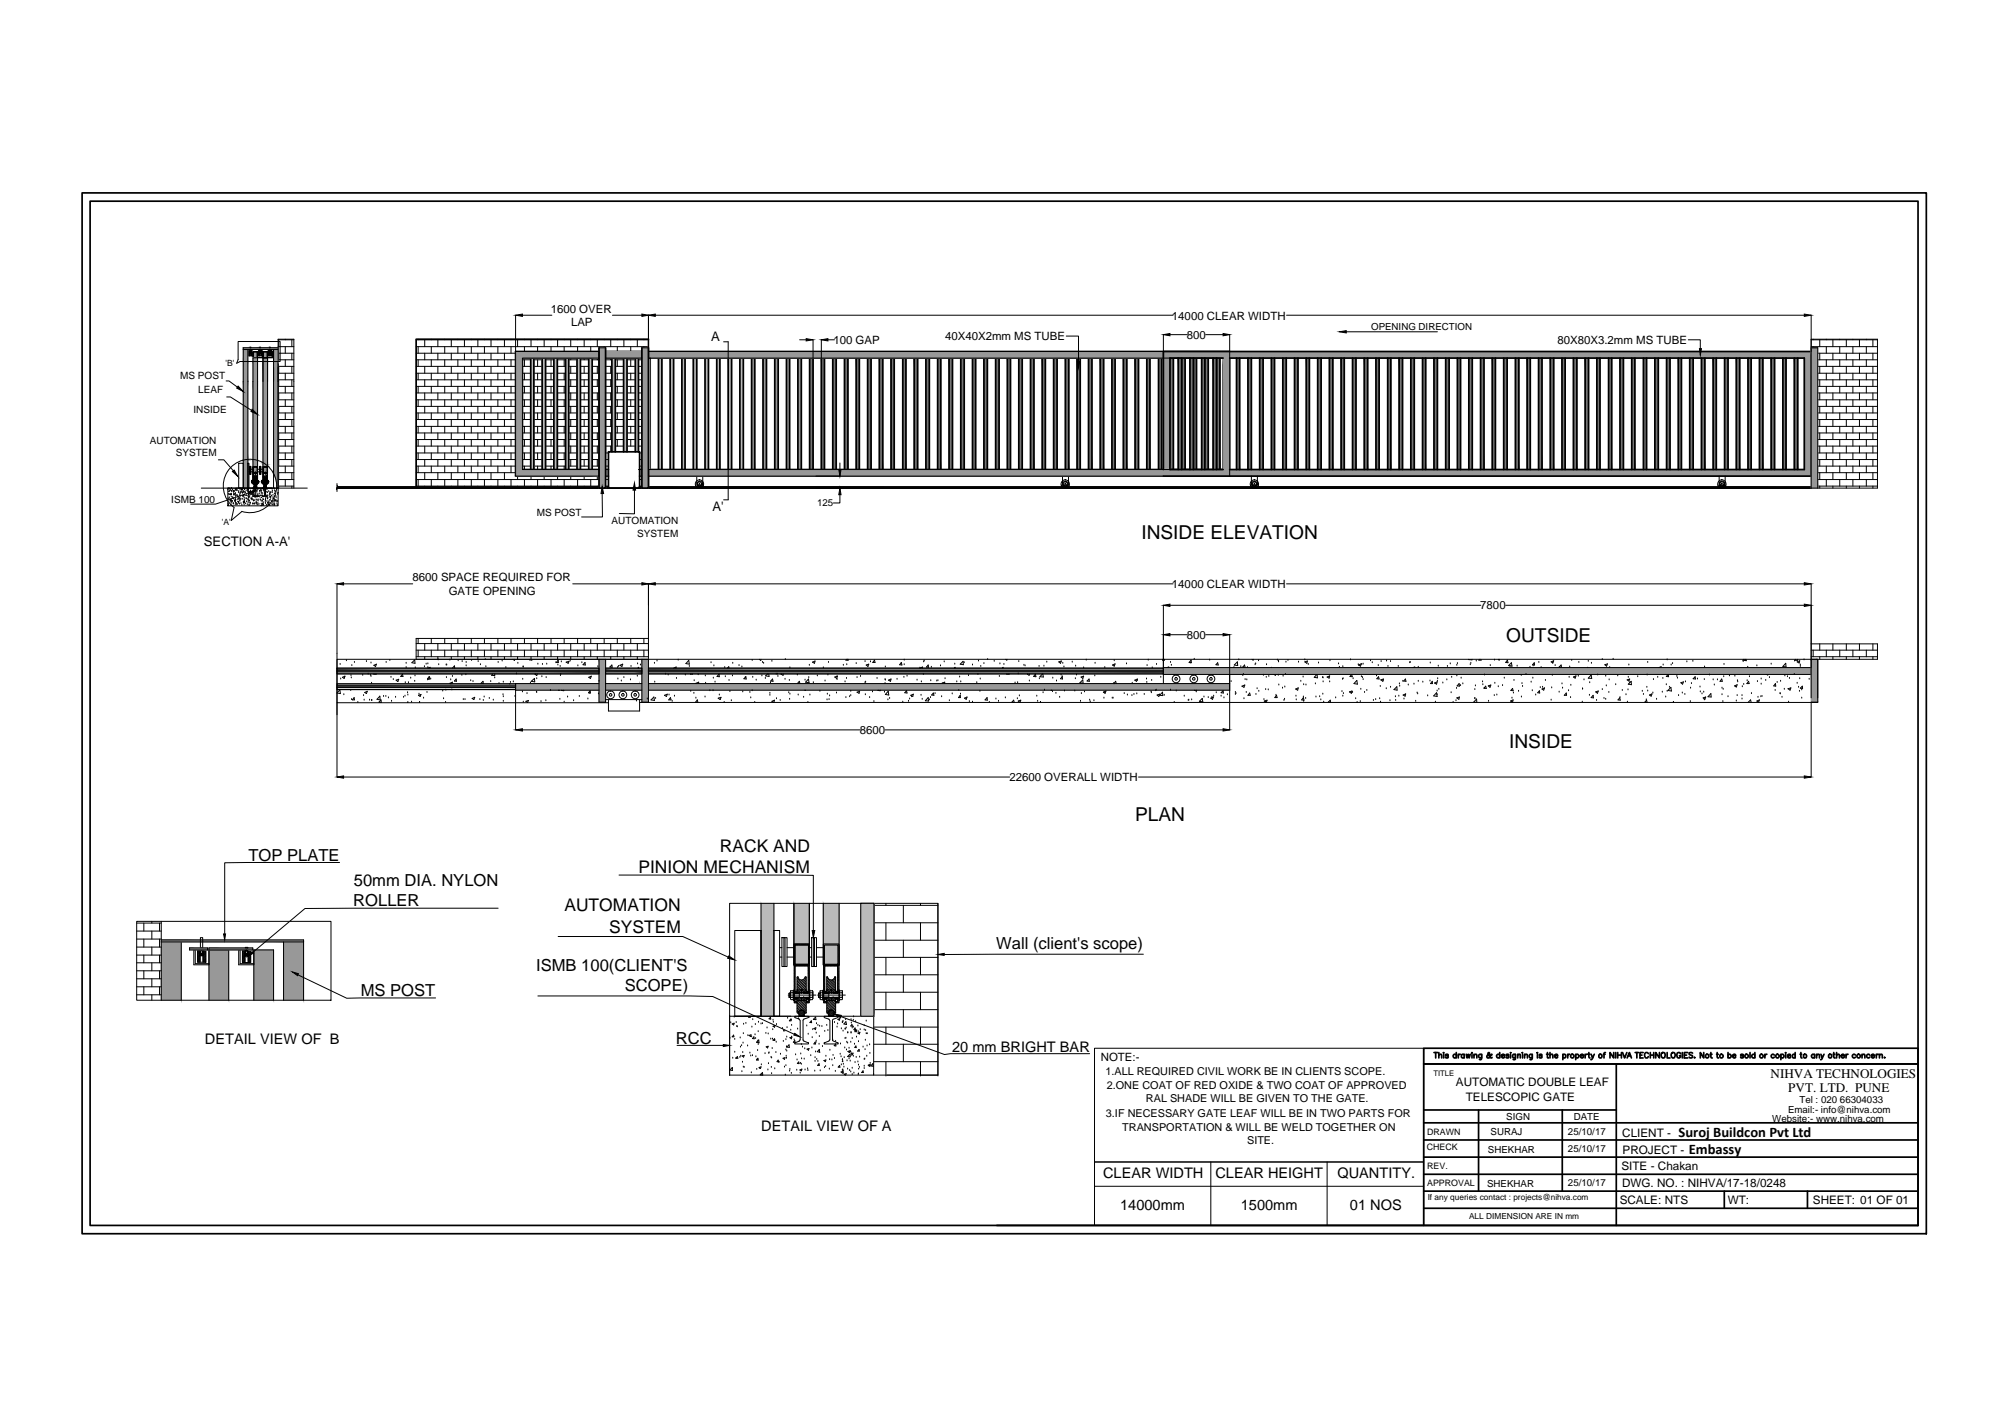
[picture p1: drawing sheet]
<svg xmlns="http://www.w3.org/2000/svg" width="297mm" height="210mm" viewBox="0 0 297 210" stroke-linecap="round" stroke-linejoin="round" font-family="sans-serif">
<defs><g id="words">
<g font-size="2.8">
<text x="169.1" y="79.8">INSIDE ELEVATION</text>
<text x="223.2" y="95.2">OUTSIDE</text>
<text x="223.6" y="110.8">INSIDE</text>
<text x="168.2" y="121.7">PLAN</text>
</g>
<g font-size="2.6">
<text x="94.6" y="129.4">PINION MECHANISM</text>
<text x="106.7" y="126.2">RACK AND</text>
<text x="83.6" y="135">AUTOMATION</text>
<text x="90.3" y="138.1">SYSTEM</text>
</g>
<g font-size="2.5">
<text x="36.8" y="127.5">TOP PLATE</text>
<text x="52.4" y="131.3">50mm DIA. NYLON</text>
<text x="52.3" y="134.3">ROLLER</text>
<text x="79.4" y="143.8">ISMB 100(CLIENT'S</text>
<text x="147.6" y="140.6">Wall (client's scope)</text>
<text x="53.4" y="147.6">MS POST</text>
<text x="92.6" y="146.8">SCOPE)</text>
<text x="100.1" y="154.6">RCC</text>
</g>
<g font-size="2.2">
<text x="30.4" y="154.7">DETAIL VIEW OF B</text>
<text x="141.1" y="155.8">20 mm BRIGHT BAR</text>
<text x="112.8" y="167.5">DETAIL VIEW OF A</text>
<text x="248.7" y="168.4">Suroj Buildcon Pvt Ltd</text>
<text x="250.2" y="170.9">Embassy</text>
<text x="163.4" y="174.5">CLEAR WIDTH</text>
<text x="166" y="179.2">14000mm</text>
<text x="180.1" y="174.5">CLEAR HEIGHT</text>
<text x="183.8" y="179.2">1500mm</text>
<text x="198.1" y="174.5">QUANTITY.</text>
<text x="200" y="179.2">01 NOS</text>
</g>
<g font-size="1.9">
<text x="105.3" y="50.5">A</text>
<text x="105.6" y="75.6">A'</text>
<text x="30.2" y="80.9">SECTION A-A'</text>
<text x="262.3" y="159.6">NIHVA TECHNOLOGIES</text>
<text x="264.9" y="161.7">PVT. LTD. PUNE</text>
</g>
<g font-size="1.7">
<text x="81.6" y="46.3">1600 OVER</text>
<text x="173.6" y="47.3">14000 CLEAR WIDTH</text>
<text x="84.6" y="48.3">LAP</text>
<text x="123.5" y="50.9">100 GAP</text>
<text x="140" y="50.4">40X40X2mm MS TUBE</text>
<text x="175.8" y="50.2">800</text>
<text x="230.7" y="50.9">80X80X3.2mm MS TUBE</text>
<text x="61.1" y="86.1">8600 SPACE REQUIRED FOR</text>
<text x="66.5" y="88.1">GATE OPENING</text>
<text x="173.6" y="87.1">14000 CLEAR WIDTH</text>
<text x="175.8" y="94.6">800</text>
<text x="219.3" y="90.3">7800</text>
<text x="127.4" y="108.7">8600</text>
<text x="149.5" y="115.7">22600 OVERALL WIDTH</text>
<text x="163.1" y="157.2">NOTE:-</text>
<text x="215.7" y="160.9">AUTOMATIC DOUBLE LEAF</text>
<text x="217.1" y="163.1">TELESCOPIC GATE</text>
<text x="240.2" y="173.3">SITE - Chakan</text>
<text x="240.3" y="168.4">CLIENT -</text>
<text x="240.4" y="170.9">PROJECT -</text>
<text x="240" y="178.4">SCALE: NTS</text>
<text x="240.3" y="175.8">DWG. NO. : NIHVA/17-18/0248</text>
<text x="256" y="178.3">WT:</text>
<text x="268.6" y="178.4">SHEET: 01 OF 01</text>
</g>
<g font-size="1.6">
<text x="163.8" y="159.2">1.ALL REQUIRED CIVIL WORK BE IN CLIENTS SCOPE.</text>
<text x="164" y="161.2">2.ONE COAT OF RED OXIDE &amp; TWO COAT OF APPROVED</text>
<text x="163.8" y="165.5">3.IF NECESSARY GATE LEAF WILL BE IN TWO PARTS FOR</text>
<text x="166.3" y="167.5">TRANSPORTATION &amp; WILL BE WELD TOGETHER ON</text>
<text x="169.8" y="163.2">RAL SHADE WILL BE GIVEN TO THE GATE.</text>
<text x="184.8" y="169.4">SITE.</text>
</g>
<g font-size="1.5">
<text x="26.7" y="56.2">MS POST</text>
<text x="29.4" y="58.2">LEAF</text>
<text x="22.2" y="65.7">AUTOMATION</text>
<text x="28.7" y="61.2">INSIDE</text>
<text x="26" y="67.5">SYSTEM</text>
<text x="25.4" y="74.5">ISMB 100</text>
<text x="79.5" y="76.4">MS POST</text>
<text x="90.6" y="77.7">AUTOMATION</text>
<text x="94.4" y="79.5">SYSTEM</text>
</g>
<g font-size="1.4">
<text x="203.1" y="48.9">OPENING DIRECTION</text>
<text x="121" y="75">125</text>
<text x="223.2" y="165.9">SIGN</text>
<text x="233.1" y="165.9">DATE</text>
<text x="262.6" y="166.2">Website:- www.nihva.com</text>
<text x="264.9" y="164.8">Email:- info@nihva.com</text>
<text x="266.6" y="163.3">Tel : 020 66304033</text>
<text x="220.4" y="170.7">SHEKHAR</text>
<text x="220.8" y="168.1">SURAJ</text>
<text x="232.3" y="168.1">25/10/17</text>
<text x="232.3" y="170.6">25/10/17</text>
<text x="220.3" y="175.8">SHEKHAR</text>
<text x="232.3" y="175.7">25/10/17</text>
</g>
<g font-size="1.3">
<text x="33.4" y="54.3">'B'</text>
<text x="32.9" y="77.8">'A'</text>
<text x="211.4" y="170.4">CHECK</text>
<text x="211.4" y="168.1">DRAWN</text>
<text x="211.4" y="173.2">REV.</text>
<text x="211.4" y="175.7">APPROVAL</text>
</g>
<g font-size="1.2">
<text x="211.5" y="177.8">If any queries contact : projects@nihva.com</text>
<text x="217.6" y="180.6">ALL DIMENSION ARE IN mm</text>
</g>
<text font-size="1.1" x="212.4" y="159.3">TITLE</text>
</g></defs>
<!-- layer: 0 -->
<g fill="none" stroke="#000" stroke-width=".15">
<path d="M33.5 56.4h.4l1.3 1M33.6 58.8h.5l3.2 2M35.3 50.6h6.2v3h-5.9l-.5 .2 .2-.5zM36 51.8h5.2M36.7 51.8v20.5M36.8 52.1l.2-.2v.8M36.9 51.9l-.1 .1M37 52.2l-.2 .2M37 52.3l-.2 .1M37 52.2l-.2 .1M37 52.2h.2M37 52.2v.1"/>
<path d="M37 52.3h.1M37 52.2h.1M37 52.4l-.2 .1M37 52.4l-.2 .2M37 52.5l-.2 .1M37 52.5l-.2 .2M37 52l-.2 .2M37 52.1l-.2 .1M37 52.3l-.2 .2M37 52.6l-.1 .1M37 52.6v.1M37.1 51.8h.1v.1h-.1z"/>
<path d="M37.1 51.4l.1 .1zM37.1 52h.1M37.1 51.9h.1M37.1 51.9h.1v.8M37.1 51.9v.3M37.1 52.2v.1M37.1 52.2h.1zM37.2 52h.1M37.2 52.2h.1M37.2 52.2v.1h-.2M37.3 51.9l-.1 .1M37.3 51.9l-.1 .2"/>
<path d="M37.4 51.9l-.2 .2M37.4 52l-.2 .2M37.4 52.1l-.2 .1M37.4 52.2l-.2 .1M37.4 52.2l-.2 .2M37.4 52.3l-.2 .2M37.4 52.4l-.2 .2M37.4 52.5l-.2 .2M37.4 52.6l-.2 .1M37.4 52.6l-.1 .1M37.4 52.7h.1M38.2 53h.7v-.9v.9h-.7"/>
<path d="M38.3 52.1l.2-.2-.2 .2M38.3 52.4l.2-.1-.2 .2M38.3 51.9v.1M38.4 51.9l-.1 .1M38.5 52.1l-.2 .2M38.5 52.2h.1M38.5 52.3h.1M38.5 52.2l-.2 .2M38.5 52.4l-.2 .1M38.5 52.4l-.2 .2M38.5 52l-.2 .2M38.5 52.1l-.2 .1"/>
<path d="M38.5 52.5l-.2 .2M38.5 52.6l-.2 .1M38.5 52.6l-.1 .1M38.5 51.9v.8M38.5 52.2h.2M38.5 52h.1M38.5 51.4l.1 .1zM38.5 51.8h.1v.1h-.1zM38.5 51.9v.3M38.5 52.2v.1M38.5 51.9h.1zM38.6 52.2v.1"/>
<path d="M38.6 52h.1M38.6 52v.2M38.7 51.9h.1M38.7 52.2h.1M38.7 51.9v.8l.1-.2M38.7 51.9v.1M38.7 51.9v.2M38.8 51.9l-.1 .2M38.8 52l-.1 .2M38.8 52.1l-.1 .1M38.8 52.1l-.1 .2h-.2M38.8 52.2l-.1 .1"/>
<path d="M38.8 52.2l-.1 .2M38.8 52.3l-.1 .2M38.8 52.4l-.1 .1M38.8 52.5l-.1 .1M38.8 52.6l-.1 .1M38.8 52.7h.1M39 53h.6v16.1h-.6zM39 53v3.5M39.6 53h.7l.1-.9v.9h-.8v3.5M39.7 52.1l.2-.2-.2 .2M39.7 52.4l.2-.1-.2 .2M39.8 51.9l-.1 .1"/>
<path d="M39.9 52.1l-.2 .2M39.9 52.2h.1M39.9 52.2h.2M39.9 52.3h.2M39.9 52.2l-.2 .2M39.9 52.4l-.2 .1M39.9 52.5l-.2 .1M39.9 52.5l-.2 .2M39.9 52l-.2 .2M39.9 52.1l-.2 .1M39.9 52.4l-.2 .2M39.9 52.6l-.1 .1"/>
<path d="M39.9 51.9v.8M39.9 52h.1M39.9 51.4l.2 .1zM39.9 51.8h.2v.1h-.2zM39.9 51.9h.2zM39.9 52h.2M39.9 51.9v.3M39.9 52.2v.1M40 52.2v.1M40.1 52h.1M40.1 52v.2M40.1 52.2v.1"/>
<path d="M40.1 51.9h.1M40.1 52.2h.1M40.1 52.3h.1M40.1 51.9v.8l.2-.2M40.1 51.9v.1M40.2 51.9l-.1 .2M40.3 51.9l-.2 .3M40.3 52.1l-.2 .1M40.3 52.1l-.2 .2M40.3 52.2l-.2 .1M40.3 52.2l-.2 .2M40.3 52.3l-.2 .2"/>
<path d="M40.3 52.4l-.2 .1M40.3 52.5l-.2 .1M40.3 52.5l-.2 .2M40.3 52.6l-.1 .1M40.3 52.7h-.1M40.5 51.8v20.5M41.2 50.3h2.3M41.2 51.4h2.3M41.2 52.3h2.3M41.2 53.3h2.3M41.2 54.3h2.3M41.2 55.3h2.3"/>
<path d="M41.2 56.3h2.3M41.2 57.2h2.3M41.2 58.2h2.3M41.2 59.2h2.3M41.2 51.5h-5.2v20.8M41.3 50.3v1.1M41.3 52.3v1M41.3 54.3v1M41.3 56.3v.9M41.3 58.2v1M42.3 50.2v.1M42.3 51.4v.9"/>
<path d="M42.3 53.3v1M42.3 55.3v1M42.3 57.2v1M42.3 59.2v1M43.2 50.3v1.1M43.2 52.3v1M43.2 54.3v1M43.2 56.3v.9M43.2 58.2v1M61.7 50.3h34.4M61.7 51.4h34.4M61.7 52.3h14.7"/>
<path d="M61.7 53.3h14.7M61.7 54.3h14.7M61.7 55.3h14.7M61.7 56.3h14.7M61.7 57.2h14.7M61.7 58.2h14.7M61.7 59.2h14.7M61.9 50.2v.1M61.9 51.4v.9M61.9 53.3v1M61.9 55.3v1M61.9 57.2v1"/>
<path d="M61.9 59.2v1M62.9 50.3v1.1M62.9 52.3v1M62.9 54.3v1M62.9 56.3v.9M62.9 58.2v1M63.9 50.2v.1M63.9 51.4v.9M63.9 53.3v1M63.9 55.3v1M63.9 57.2v1M63.9 59.2v1"/>
<path d="M64.9 50.3v1.1M64.9 52.3v1M64.9 54.3v1M64.9 56.3v.9M64.9 58.2v1M65.9 50.2v.1M65.9 51.4v.9M65.9 53.3v1M65.9 55.3v1M65.9 57.2v1M65.9 59.2v1M66.9 50.3v1.1"/>
<path d="M66.9 52.3v1M66.9 54.3v1M66.9 56.3v.9M66.9 58.2v1M67.8 50.2v.1M67.8 51.4v.9M67.8 53.3v1M67.8 55.3v1M67.8 57.2v1M67.8 59.2v1M68.8 50.3v1.1M68.8 52.3v1"/>
<path d="M68.8 54.3v1M68.8 56.3v.9M68.8 58.2v1M69.8 50.2v.1M69.8 51.4v.9M69.8 53.3v1M69.8 55.3v1M69.8 57.2v1M69.8 59.2v1M70.8 50.3v1.1M70.8 52.3v1M70.8 54.3v1"/>
<path d="M70.8 56.3v.9M70.8 58.2v1M71.8 50.2v.1M71.8 51.4v.9M71.8 53.3v1M71.8 55.3v1M71.8 57.2v1M71.8 59.2v1M72.7 50.3v1.1M72.7 52.3v1M72.7 54.3v1M72.7 56.3v.9"/>
<path d="M72.7 58.2v1M73.8 50.2v.1M73.8 51.4v.9M73.8 53.3v1M73.8 55.3v1M73.8 57.2v1M73.8 59.2v1M74.7 50.3v1.1M74.7 52.3v1M74.7 54.3v1M74.7 56.3v.9M74.7 58.2v1"/>
<path d="M75.7 50.2v.1M75.7 51.4v.9M75.7 53.3v1M75.7 55.3v1M75.7 57.2v1M75.7 59.2v1M76.4 52.1h12.3v18.4h-12.3zM76.4 46.7v5.4M76.7 50.3v1.1M77.4 53.3h1.2M77.4 54.3h1.2M77.4 55.3h1.2"/>
<path d="M77.4 56.3h1.2M77.4 57.2h1.2M77.4 58.2h1.2M77.4 59.2h1.2M77.4 46.7h4.4M77.7 50.2v.1M77.7 51.4v.7M77.7 53.3v1M77.7 55.3v1M77.7 57.2v1M77.7 59.2v1M78.7 50.3v1.1"/>
<path d="M79.1 53.3h1.2M79.1 54.3h1.2M79.1 55.3h1.2M79.1 56.3h1.2M79.1 57.2h1.2M79.1 58.2h1.2M79.1 59.2h1.2M79.6 50.2v.1M79.6 51.4v.7M79.6 53.3v1M79.6 55.3v1M79.6 57.2v1"/>
<path d="M79.6 59.2v1M80.6 50.3v1.1M80.8 53.3h1.3M80.8 54.3h1.3M80.8 55.3h1.3M80.8 56.3h1.3M80.8 57.2h1.3M80.8 58.2h1.3M80.8 59.2h1.3M81.6 50.2v.1M81.6 51.4v.7M81.6 53.3v1"/>
<path d="M81.6 55.3v1M81.6 57.2v1M81.6 59.2v1M82.6 53.3h1.2M82.6 54.3h1.2M82.6 55.3h1.2M82.6 56.3h1.2M82.6 57.2h1.2M82.6 58.2h1.2M82.6 59.2h1.2M82.6 50.3v1.1M82.6 53v.3"/>
<path d="M82.6 54.3v1M82.6 56.3v.9M82.6 58.2v1M83.6 50.2v.1M83.6 51.4v.7M83.6 53.3v1M83.6 55.3v1M83.6 57.2v1M83.6 59.2v1M84.3 53.3h1.2M84.3 54.3h1.2M84.3 55.3h1.2"/>
<path d="M84.3 56.3h1.2M84.3 57.2h1.2M84.3 58.2h1.2M84.3 59.2h1.2M84.6 50.3v1.1M84.6 53v.3M84.6 54.3v1M84.6 56.3v.9M84.6 58.2v1M85.6 50.2v.1M85.6 51.4v.7M86 53.3h1.2"/>
<path d="M86 54.3h1.2M86 55.3h1.2M86 56.3h1.2M86 57.2h1.2M86 58.2h1.2M86 59.2h1.2M86.5 50.3v1.1M86.5 53v.3M86.5 54.3v1M86.5 56.3v.9M86.5 58.2v1M87.5 50.2v.1"/>
<path d="M87.5 51.4v.7M87.7 53.3h2.9M87.7 54.3h2.9M87.7 55.3h2.9M87.7 56.3h2.9M87.7 57.2h2.9M87.7 58.2h2.9M87.7 59.2h2.9M88.5 50.3v1.1M88.5 53v.3M88.5 54.3v1M88.5 56.3v.9"/>
<path d="M88.5 58.2v1M88.7 53h-11.3v16.6h11.3M88.7 52.3h1M88.7 51.5h1M89.5 50.2v.1M89.5 51.4v.9M89.5 53.3v1M89.5 55.3v1M89.5 57.2v1M89.5 59.2v1M89.7 53h5.4M90.5 50.3v1.1"/>
<path d="M90.5 53v.3M90.5 54.3v1M90.5 56.3v.9M90.5 58.2v1M90.7 46.7h4.4M91.2 53.3h1.2M91.2 54.3h1.2M91.2 55.3h1.2M91.2 56.3h1.2M91.2 57.2h1.2M91.2 58.2h1.2M91.2 59.2h1.2"/>
<path d="M91.5 50.2v.1M91.5 51.4v.7M91.5 53.3v1M91.5 55.3v1M91.5 57.2v1M91.5 59.2v1M92.4 50.3v1.1M92.9 53.3h1.2M92.9 54.3h1.2M92.9 55.3h1.2M92.9 56.3h1.2M92.9 57.2h1.2"/>
<path d="M92.9 58.2h1.2M92.9 59.2h1.2M93.4 50.2v.1M93.4 51.4v.7M93.4 53.3v1M93.4 55.3v1M93.4 57.2v1M93.4 59.2v1M94.4 50.3v1.1M94.6 53.3h1.5M94.6 54.3h1.5M94.6 55.3h1.5"/>
<path d="M94.6 56.3h1.5M94.6 57.2h1.5M94.6 58.2h1.5M94.6 59.2h1.5M95.1 52.3h1M95.1 51.5h1M95.4 50.2v.1M95.4 51.4v.9M95.4 53.3v1M95.4 55.3v1M95.4 57.2v1M95.4 59.2v1"/>
<path d="M96.1 53h.2v16.6h-.2zM96.1 46.7v5.4M96.1 53h85.1M97.1 46.7h76.7M107.2 50.6h.7v2.4M118.5 50.3h.9M120.5 50.3v2.7M121.7 50.3v2.7M122.7 50.3h.9M158 49.8h1.8v3.8M172.4 49.6v2.5M173.3 49.6h2.6"/>
<path d="M178.6 49.6h2.6M182.2 49.6v20.9M190.6 46.7h76.7M199.4 49.1h13.6M250.1 50.3h1.8v1.3M268.3 50.3h9.8M268.3 51.4h9.8M268.3 46.7v25.6h9.8v-22.1h-9.8M268.3 51.5h1v20.8M268.6 50.2v.1M268.6 51.4v.1M269.3 52.3h8.8"/>
<path d="M269.3 53.3h8.8M269.3 54.3h8.8M269.3 55.3h8.8M269.3 56.3h8.8M269.3 57.2h8.8M269.3 58.2h8.8M269.3 59.2h8.8M269.6 50.3v1.1M269.6 52.3v1M269.6 54.3v1M269.6 56.3v.9M269.6 58.2v1"/>
<path d="M270.6 50.2v.1M270.6 51.4v.9M270.6 53.3v1M270.6 55.3v1M270.6 57.2v1M270.6 59.2v1M271.5 50.3v1.1M271.5 52.3v1M271.5 54.3v1M271.5 56.3v.9M271.5 58.2v1M272.6 50.2v.1"/>
<path d="M272.6 51.4v.9M272.6 53.3v1M272.6 55.3v1M272.6 57.2v1M272.6 59.2v1M273.5 50.3v1.1M273.5 52.3v1M273.5 54.3v1M273.5 56.3v.9M273.5 58.2v1M274.5 50.2v.1M274.5 51.4v.9"/>
<path d="M274.5 53.3v1M274.5 55.3v1M274.5 57.2v1M274.5 59.2v1M275.5 50.3v1.1M275.5 52.3v1M275.5 54.3v1M275.5 56.3v.9M275.5 58.2v1M276.5 50.2v.1M276.5 51.4v.9M276.5 53.3v1"/>
<path d="M276.5 55.3v1M276.5 57.2v1M276.5 59.2v1M277.5 50.3v1.1M277.5 52.3v1M277.5 54.3v1M277.5 56.3v.9M277.5 58.2v1M29.8 72.3h15.7M32.4 68.1h.8l1.4 1.6M33.8 72.3h7.4v2.6h-7.4zM34.1 72.6h.1"/>
<path d="M34.6 75.1a4 4 0 0 1 .5-6.6 4 4 0 0 1 5.9 3.1 4 4 0 0 1-5.2 4.1M34.7 75.1l-.4 2 1.5-1.3M34.9 72.6h.1M35.4 68.6h.6v3.7h-.6zM36.7 68.6h.2v3.7h-.2zM36.8 73l-4.9 1.7h-3.6M36.9 69.5h.1v.4h-.1M37 69.1h.1v1.2h-.1zM37.1 69.1h.1v1.2h-.1zM37.2 69.5h.3M37.2 69.9h.3M37.5 71.2v-18.2h.7v18.2"/>
<path d="M37.5 73.5h.7M37.5 72.4h.2M37.5 72.3h.1M37.5 72.3h.7M37.5 71.3v-.1l.1 .1M37.5 71.5h.1M37.5 73.4v.1M37.6 71.5h.1M37.6 71.3h.1M37.6 71.2h.2h.2M37.6 71.2v.1M37.6 71.2h.2h.2z"/>
<path d="M37.6 71.2h.4M37.6 71.5v.1M37.6 71.5h.4M37.6 71.6h.4M37.6 71.5l.2 .1M37.6 71.6l.2-.1 .2 .1M37.7 71.3h.1M37.7 73.3v.1M37.7 73.4l-.2 .1M37.8 72.5v.9M37.8 71.2v.1M37.8 71.5v.1"/>
<path d="M37.9 73.3v.1M37.9 71.3h.1M37.9 71.3h.2M37.9 72.5v.9M37.9 72.4v.1M37.9 73.4h.2M38 71.2l.1 .1M38 71.5l-.2 .1M38 71.2v.1M38 71.5v.1M38.1 71.3v-.1v.1M38.1 71.5h.1"/>
<path d="M38.1 71.5h-.1M38.1 71.5h-.2M38.1 72.3h.1M38.1 72.4h-.2M38.2 69.5h.3v.4h-.3M38.5 69.1h.1v1.2h-.1zM38.5 69.1h.2v1.2h-.2zM38.7 69.5h.3M38.7 69.9h.3M39 72.3h.1M39 72.3h.6l-.2 .1M39 72.6h.1"/>
<path d="M39 71.3v-.1v.1M39 71.5h.1M39 72.3l.2 .1M39 71.3h.2M39 71.5h.2M39.1 71.2h.2h.2zM39.1 71.2h.4M39.1 71.5h.4M39.1 71.6h.4M39.1 71.2l-.1 .1M39.1 71.2h.2h.2M39.1 71.2v.1"/>
<path d="M39.1 71.5v.1M39.1 71.5l.2 .1M39.1 71.6l.2-.1 .2 .1M39.2 72.4v.1M39.2 71.3h.1M39.2 73.3l-.2 .2M39.2 72.5v.9M39.3 71.2v.1M39.3 71.5v.1M39.3 73.3l.3 .2h-.6v-.1M39.3 72.5v.9M39.4 71.3h.1"/>
<path d="M39.4 71.3h.2M39.4 72.4l-.1 .1M39.5 71.2l.1 .1M39.5 71.5l-.2 .1M39.5 71.2v.1M39.5 71.5v.1M39.5 73.4l.1 .1M39.6 71.3v-.1v.1M39.6 71.5h.1M39.6 72.3h-.1M39.6 71.5h-.1M39.6 71.5h-.2"/>
<path d="M41.2 60.2h2.3M41.2 61.2h2.3M41.2 62.1h2.3M41.2 63.2h2.3M41.2 64.1h2.3M41.2 65.1h2.3M41.2 66.1h2.3M41.2 67.1h2.3M41.2 68.1h2.3M41.2 69h2.3M41.2 70h2.3M41.2 71h2.3"/>
<path d="M41.2 72h2.3M41.2 72.3v-22.1h2.3v22.1M41.3 60.2v1M41.3 62.1v1.1M41.3 64.1v1M41.3 66.1v1M41.3 68.1v.9M41.3 70v1M41.3 72v.3M42.3 61.2v.9M42.3 63.2v.9M42.3 65.1v1"/>
<path d="M42.3 67.1v1M42.3 69v1M42.3 71v1M43.2 60.2v1M43.2 62.1v1.1M43.2 64.1v1M43.2 66.1v1M43.2 68.1v.9M43.2 70v1M43.2 72v.3M49.9 71.6v.4h.1l-.2 .5h.1v.3M61.7 60.2h14.7"/>
<path d="M61.7 61.2h14.7M61.7 62.1h14.7M61.7 63.2h14.7M61.7 64.1h14.7M61.7 65.1h14.7M61.7 66.1h14.7M61.7 67.1h14.7M61.7 68.1h14.7M61.7 69h14.7M61.7 70h14.7M61.7 71h28.4M61.7 72h28.4"/>
<path d="M61.9 61.2v.9M61.9 63.2v.9M61.9 65.1v1M61.9 67.1v1M61.9 69v1M61.9 71v1M62.9 60.2v1M62.9 62.1v1.1M62.9 64.1v1M62.9 66.1v1M62.9 68.1v.9M62.9 70v1"/>
<path d="M62.9 72v.1M63.9 61.2v.9M63.9 63.2v.9M63.9 65.1v1M63.9 67.1v1M63.9 69v1M63.9 71v1M64.9 60.2v1M64.9 62.1v1.1M64.9 64.1v1M64.9 66.1v1M64.9 68.1v.9"/>
<path d="M64.9 70v1M64.9 72v.1M65.9 61.2v.9M65.9 63.2v.9M65.9 65.1v1M65.9 67.1v1M65.9 69v1M65.9 71v1M66.9 60.2v1M66.9 62.1v1.1M66.9 64.1v1M66.9 66.1v1"/>
<path d="M66.9 68.1v.9M66.9 70v1M66.9 72v.1M67.8 61.2v.9M67.8 63.2v.9M67.8 65.1v1M67.8 67.1v1M67.8 69v1M67.8 71v1M68.8 60.2v1M68.8 62.1v1.1M68.8 64.1v1"/>
<path d="M68.8 66.1v1M68.8 68.1v.9M68.8 70v1M68.8 72v.1M69.8 61.2v.9M69.8 63.2v.9M69.8 65.1v1M69.8 67.1v1M69.8 69v1M69.8 71v1M70.8 60.2v1M70.8 62.1v1.1"/>
<path d="M70.8 64.1v1M70.8 66.1v1M70.8 68.1v.9M70.8 70v1M70.8 72v.1M71.8 61.2v.9M71.8 63.2v.9M71.8 65.1v1M71.8 67.1v1M71.8 69v1M71.8 71v1M72.7 60.2v1"/>
<path d="M72.7 62.1v1.1M72.7 64.1v1M72.7 66.1v1M72.7 68.1v.9M72.7 70v1M72.7 72v.1M73.8 61.2v.9M73.8 63.2v.9M73.8 65.1v1M73.8 67.1v1M73.8 69v1M73.8 71v1"/>
<path d="M74.7 60.2v1M74.7 62.1v1.1M74.7 64.1v1M74.7 66.1v1M74.7 68.1v.9M74.7 70v1M74.7 72v.1M75.7 61.2v.9M75.7 63.2v.9M75.7 65.1v1M75.7 67.1v1M75.7 69v1"/>
<path d="M75.7 71v1M76.7 70.5v.5M76.7 72v.1M77.4 60.2h1.2M77.4 61.2h1.2M77.4 62.1h1.2M77.4 63.2h1.2M77.4 64.1h1.2M77.4 65.1h1.2M77.4 66.1h1.2M77.4 67.1h1.2M77.4 68.1h1.2"/>
<path d="M77.4 69h1.2M77.7 61.2v.9M77.7 63.2v.9M77.7 65.1v1M77.7 67.1v1M77.7 69v.6M77.7 71v1M78.7 70.5v.5M78.7 72v.1M79.1 60.2h1.2M79.1 61.2h1.2M79.1 62.1h1.2"/>
<path d="M79.1 63.2h1.2M79.1 64.1h1.2M79.1 65.1h1.2M79.1 66.1h1.2M79.1 67.1h1.2M79.1 68.1h1.2M79.1 69h1.2M79.6 61.2v.9M79.6 63.2v.9M79.6 65.1v1M79.6 67.1v1M79.6 69v.6"/>
<path d="M79.6 71v1M80.6 70.5v.5M80.6 72v.1M80.8 60.2h1.3M80.8 61.2h1.3M80.8 62.1h1.3M80.8 63.2h1.3M80.8 64.1h1.3M80.8 65.1h1.3M80.8 66.1h1.3M80.8 67.1h1.3M80.8 68.1h1.3"/>
<path d="M80.8 69h1.3M81.6 61.2v.9M81.6 63.2v.9M81.6 65.1v1M81.6 67.1v1M81.6 69v.6M81.6 71v1M82.6 60.2h1.2M82.6 61.2h1.2M82.6 62.1h1.2M82.6 63.2h1.2M82.6 64.1h1.2"/>
<path d="M82.6 65.1h1.2M82.6 66.1h1.2M82.6 67.1h1.2M82.6 68.1h1.2M82.6 69h1.2M82.6 60.2v1M82.6 62.1v1.1M82.6 64.1v1M82.6 66.1v1M82.6 68.1v.9M82.6 70.5v.5M82.6 72v.1"/>
<path d="M83.6 61.2v.9M83.6 63.2v.9M83.6 65.1v1M83.6 67.1v1M83.6 69v.6M83.6 71v1M84.3 60.2h1.2M84.3 61.2h1.2M84.3 62.1h1.2M84.3 63.2h1.2M84.3 64.1h1.2M84.3 65.1h1.2"/>
<path d="M84.3 66.1h1.2M84.3 67.1h1.2M84.3 68.1h1.2M84.3 69h1.2M84.6 60.2v1M84.6 62.1v1.1M84.6 64.1v1M84.6 66.1v1M84.6 68.1v.9M84.6 70.5v.5M84.6 72v.1M85.6 71v1"/>
<path d="M86 60.2h1.2M86 61.2h1.2M86 62.1h1.2M86 63.2h1.2M86 64.1h1.2M86 65.1h1.2M86 66.1h1.2M86 67.1h1.2M86 68.1h1.2M86 69h1.2M86.5 60.2v1M86.5 62.1v1.1"/>
<path d="M86.5 64.1v1M86.5 66.1v1M86.5 68.1v.9M86.5 70.5v.5M86.5 72v.1M87.5 71v1M87.7 60.2h2.9M87.7 61.2h2.9M87.7 62.1h2.9M87.7 63.2h2.9M87.7 64.1h2.9M87.7 65.1h2.9"/>
<path d="M87.7 66.1h2.9M87.7 67.1h2.4M87.7 68.1h2.4M87.7 69h2.4M88.5 60.2v1M88.5 62.1v1.1M88.5 64.1v1M88.5 66.1v1M88.5 68.1v.9M88.5 70.5v.5M88.5 72v.1M88.7 70h1"/>
<path d="M89.2 73.1l.1 3.5h-3.1M89.5 61.2v.9M89.5 63.2v.9M89.5 65.1v1M89.5 67.1v1M89.5 69v1M89.5 71v1M89.7 69.6h.4M89.7 70.5h.4M90.5 60.2v1M90.5 62.1v1.1M90.5 64.1v1"/>
<path d="M90.5 66.1v.8M91.2 60.2h1.2M91.2 61.2h1.2M91.2 62.1h1.2M91.2 63.2h1.2M91.2 64.1h1.2M91.2 65.1h1.2M91.2 66.1h1.2M91.5 61.2v.9M91.5 63.2v.9M91.5 65.1v1M92.9 60.2h1.2"/>
<path d="M92.9 61.2h1.2M92.9 62.1h1.2M92.9 63.2h1.2M92.9 64.1h1.2M92.9 65.1h1.2M92.9 66.1h1.2M93.4 61.2v.9M93.4 63.2v.9M93.4 65.1v1M94 72.6v3.5h-2.2M94.6 60.2h1.5M94.6 61.2h1.5"/>
<path d="M94.6 62.1h1.5M94.6 63.2h1.5M94.6 64.1h1.5M94.6 65.1h1.5M94.6 66.1h1.5M94.6 69.6h.5M94.8 67.1h1.3M94.8 68.1h1.3M94.8 69h1.3M94.8 71h1.3M94.8 72h1.3M94.8 70.5h.3"/>
<path d="M95.1 70h1M95.4 61.2v.9M95.4 63.2v.9M95.4 65.1v1M95.4 67.1v1M95.4 69v1M95.4 71v1M96.1 69.6h85.1M103 71.8a.61 .61 0 0 0 .6 .5 .61 .61 0 0 0 .6-.5M103.2 70.5v1l.3 .4h.3l.3-.4v-1M103.3 71.8v.2a.42 .42 0 0 0 .8-.2M103.3 71.8a.32 .32 0 0 0 .3 .2 .32 .32 0 0 0 .3-.2"/>
<path d="M107.9 69.6v4.4h-.7M120.9 72.3h3.5M120.9 70.5h3.5M124.4 73.3v1.2h-.9M124.4 68.6v1M157.2 71.8a.61 .61 0 0 0 .6 .5 .61 .61 0 0 0 .6-.5M157.4 71.8a.45 .45 0 0 0 .4 .3 .45 .45 0 0 0 .5-.3M157.4 70.5v1l.3 .4h.3l.3-.4v-1M157.5 71.8a.32 .32 0 0 0 .3 .2 .32 .32 0 0 0 .3-.2M172.4 69.6v-17.5h-76.3v18.4h76.3M185.2 71.8a.61 .61 0 0 0 .6 .5 .61 .61 0 0 0 .6-.5M185.4 70.5v1l.3 .4h.3l.3-.4v-1"/>
<path d="M185.4 71.8a.42 .42 0 0 0 .4 .3 .42 .42 0 0 0 .4-.3M185.6 71.8a.32 .32 0 0 0 .2 .2 .32 .32 0 0 0 .3-.2M254.5 71.8a.61 .61 0 0 0 .6 .5 .61 .61 0 0 0 .6-.5M254.7 71.8a.45 .45 0 0 0 .4 .3 .45 .45 0 0 0 .4-.3M254.7 70.5v1l.3 .4h.2l.4-.4v-1M254.8 71.8a.32 .32 0 0 0 .3 .2 .32 .32 0 0 0 .3-.2M269.3 60.2h8.8M269.3 61.2h8.8M269.3 62.1h8.8M269.3 63.2h8.8M269.3 64.1h8.8M269.3 65.1h8.8"/>
<path d="M269.3 66.1h8.8M269.3 67.1h8.8M269.3 68.1h8.8M269.3 69h8.8M269.3 70h8.8M269.3 71h8.8M269.3 72h8.8M269.6 60.2v1M269.6 62.1v1.1M269.6 64.1v1M269.6 66.1v1M269.6 68.1v.9"/>
<path d="M269.6 70v1M269.6 72v.3M270.6 61.2v.9M270.6 63.2v.9M270.6 65.1v1M270.6 67.1v1M270.6 69v1M270.6 71v1M271.5 60.2v1M271.5 62.1v1.1M271.5 64.1v1M271.5 66.1v1"/>
<path d="M271.5 68.1v.9M271.5 70v1M271.5 72v.3M272.6 61.2v.9M272.6 63.2v.9M272.6 65.1v1M272.6 67.1v1M272.6 69v1M272.6 71v1M273.5 60.2v1M273.5 62.1v1.1M273.5 64.1v1"/>
<path d="M273.5 66.1v1M273.5 68.1v.9M273.5 70v1M273.5 72v.3M274.5 61.2v.9M274.5 63.2v.9M274.5 65.1v1M274.5 67.1v1M274.5 69v1M274.5 71v1M275.5 60.2v1M275.5 62.1v1.1"/>
<path d="M275.5 64.1v1M275.5 66.1v1M275.5 68.1v.9M275.5 70v1M275.5 72v.3M276.5 61.2v.9M276.5 63.2v.9M276.5 65.1v1M276.5 67.1v1M276.5 69v1M276.5 71v1M277.5 60.2v1"/>
<path d="M277.5 62.1v1.1M277.5 64.1v1M277.5 66.1v1M277.5 68.1v.9M277.5 70v1M277.5 72v.3M49.9 99h38.8v.8h-38.8zM49.9 86.5v28.6M49.9 99.5h38.8M49.9 99.8h38.8M49.9 99.3h38.8M49.9 99h38.8"/>
<path d="M50.4 98.4h.1M50.9 86.5h10.2M51.3 97.9h.1M52.1 98.6h.1M52.5 98.1h.1M54.3 98h.1M54.5 99.9h.1M55 98.2h.1M55.4 99.8h.3M55.4 98.6l.4-.2-.2 .3zM57.2 98.1h.1M57.8 97.8h.1"/>
<path d="M59.6 99.9l.1 .3h-.3zM60.2 98.3h.1M60.2 98.9h.1M61 98.2l.4-.5 .1 .6zM61.5 98.9h.1M61.7 95.3h34.4M61.7 96.3h34.4M61.7 97.3h34.4M61.9 94.6v.7M61.9 96.3v1M62.9 98.8h.1M62.9 95.3v1"/>
<path d="M62.9 97.3v.4M63.1 98.4h.1M63.4 98.9h.1M63.4 98.3h.1M63.4 99l.3-.2v.2M63.9 94.6v.7M63.9 96.3v1M64.9 95.3v1M64.9 97.3v.4M64.9 97.7h.1M65 98.5h.1M65.9 94.6v.7"/>
<path d="M65.9 96.3v1M66.1 98.5h.1M66.2 98.5h.1M66.6 97.8h.1M66.9 95.3v1M66.9 97.3v.4M67 99l.3-.4 .1 .4M67.8 94.6v.7M67.8 96.3v1M67.9 97.9h.1M68.5 98h.1M68.8 95.3v1"/>
<path d="M68.8 97.3v.4M69 99.9h.1M69.1 98.1h.1M69.1 98.6h.1M69.8 94.6v.7M69.8 96.3v1M69.9 97.8h.1M70.8 95.3v1M70.8 97.3v.4M70.8 98h.1M71.2 98.5h.1M71.8 94.6v.7"/>
<path d="M71.8 96.3v1M71.9 97.7h.1M72 98.8h.1M72.7 95.3v1M72.7 97.3v.4M73 99.8l-.2 .2 .5 .1v-.3M73.8 94.6v.7M73.8 96.3v1M73.8 98.1h.1M74.4 97.9h.1M74.7 95.3v1M74.7 97.3v.4"/>
<path d="M74.9 98.9h.1M75.7 94.6v.7M75.7 96.3v1M76 97.7l.2 .1 .1-.1M76.5 99.8h.1M76.7 95.3v1M76.7 97.3v.4M76.7 98.3h.1M77.5 98.8h.1M77.7 94.6v.7M77.7 96.3v1M78.5 97.7l.3 .1v-.1"/>
<path d="M78.7 95.3v1M78.7 97.3v.4M79.3 99.8v.1l.2 .2 .1-.3M79.6 94.6v.7M79.6 96.3v1M79.7 98.4h.1M80.4 98.4h.1M80.6 95.3v1M80.6 97.3v.4M81 98.4h.1M81.6 94.6v.7M81.6 96.3v1"/>
<path d="M82.4 98.2h.1M82.6 95.3v1M82.6 97.3v.4M82.6 98.5h.1M82.7 97.8v.3h-.3zM83 98.7h.1M83.1 99.9h.1M83.2 98h.1M83.6 94.6v.7M83.6 96.3v1M83.9 98.1l.4-.1-.1 .3zM84.5 97.9h.1"/>
<path d="M84.6 95.3v1M84.6 97.3v.4M84.9 86.5h10.2M85.6 94.6v.7M85.6 96.3v1M85.6 98.6h.1M86.2 98.2h.1M86.5 95.3v1M86.5 97.3v.4M86.7 98.1v.4h-.3zM87.5 94.6v.7M87.5 96.3v1"/>
<path d="M88.5 95.3v1M88.5 97.3v.4M88.6 98.8h.1M88.7 97.7v6.3h1v-6.3M89.5 94.6v.7M89.5 96.3v1M89.7 99h5.4v.8h-5.4zM89.7 99.5h5.4M89.7 99.8h5.4M89.7 99.3h5.4M89.7 99h5.4M90.4 98.8l.2-.3 .1 .3z"/>
<path d="M90.5 95.3v1M90.5 97.3v.4M91.5 94.6v.7M91.5 96.3v1M91.5 98.9h.1M91.6 98.7h.1M91.8 98.6l.5-.2-.2 .3zM92.4 95.3v1M92.4 97.3v.4M93.4 94.6v.7M93.4 96.3v1M93.5 98.7h.1"/>
<path d="M94.4 95.3v1M94.4 97.3v.4M94.5 98.3h.1M94.5 99l.1-.2v.2M94.9 98.5h.1M95.4 94.6v.7M95.4 96.3v1M96.1 99h76.3v.8h-76.3zM96.1 86.5v17.5h-1v-6.3M96.1 94.6h-34.4v3.1h34.4M96.1 99.5h76.3M96.1 99.8h76.3"/>
<path d="M96.1 99.3h76.3M96.1 99h76.3M97 98.3h.1M97.1 86.5h76.7M97.3 97.9h.1M98.6 99.9h.1M99 100h.1M99.8 99l.4-.2-.1 .2M100.5 97.8h.1M101.5 100h.1M102 97.8l.1 .6-.5-.1zM102.1 98.7h.1"/>
<path d="M102.3 99.8h.3M103.4 99.9h.1M105.3 98.2h.1M105.8 98.6h.1M106.5 99.9l.1 .3h-.4zM107.4 98.9h.1M107.8 99l.2-.2v.2M108.6 98.3h.1M109.5 98.6h.1M109.9 98.8h.1M111.4 97.8h.1M112.5 97.7l.2 .1v-.1"/>
<path d="M113 98.1h.1M113.1 98.3h.1M113.7 99.8l-.3 .3 .5 .1v-.4M114.4 98h.1M115 99.9h.1M115.2 99.9h.1M115.8 99.8l-.1 .1 .3 .1v-.2M116.3 97.7h.1M117 98.9h.1M118.1 100h.1M119.9 98.6h.1M120.4 98.1l.3-.2v.4z"/>
<path d="M122 98.9h.1M122.7 100h.1M122.7 98.1h.1M124.9 98.6h.1M125.4 97.7l-.1 .1h.4v-.1M125.4 98.5h.1M125.5 97.8h.1M126.8 98.3h.1M128.2 98h.1M128.3 98.5l.4-.1-.1 .3zM129 98h.1M129.6 97.8v.3h-.3z"/>
<path d="M131.2 98.8h.1M133.5 98.1l.1 .4h-.3zM134 98.5h.1M134 97.8h.1M136.3 99h.1M136.3 99l.4-.2-.1 .2M136.8 99.9h.1M136.8 98h.1M136.9 97.9h.1M137.5 98.5l.1 .3h-.3zM138 98.8h.1M139.3 98.6h.1"/>
<path d="M139.9 98h.1M141.4 99l.1-.2v.2M141.4 98.4h.1M142.3 98.4l.4-.4v.5zM142.8 98.2h.1M144.1 98.5h.1M144.9 99.9h.1M145 97.9h.1M145.3 98.7h.1M145.8 98.3h.1M146.3 97.7h.1M147.3 98h.1"/>
<path d="M148.1 98.3h.1M148.5 99l.1-.2v.2M148.7 98.4h.1M149 97.7l.2 .1v-.1M149.2 99.8h.3M150.8 99.8h.1M150.9 98h.1M151.7 98.6h.1M151.9 98.6h.1M152.2 99.8l.3 .2v-.2M153.4 99.9l.1 .3h-.4zM153.9 98.7h.1"/>
<path d="M154.4 99.8l-.3 .4 .5 .1-.1-.5M154.7 98.7h.1M155.1 98.1h.1M156.9 98l.3-.1-.1 .4zM157.2 100h.1M157.5 98.3h.1M157.6 98.8h.1M158.8 98.1h.1M159.4 98.7h.1M159.5 100h.1M160.5 98.9h.1M160.9 97.8h.1"/>
<path d="M162.2 98.3h.1M163.7 98.9h.1M164.8 98.5l.4-.2-.1 .4zM165.1 97.9h.1M166.9 98.3h.1M169.9 98.6h.1M170.1 97.8h.1M170.7 98.9h.1M171.3 98.4h.1M172.3 97.7l-.1 .1h.3v-.1M172.4 89.7v11.6M172.4 98.9h95.9"/>
<path d="M172.4 99.9h95.9M172.9 98.9l.3-.1-.1 .1M173.3 89.7h46.1M173.3 94h2.6M173.4 98.1h.1M173.5 98.6h.1M176.3 98.2h.1M176.5 97.8v.4l-.3-.1zM176.9 97.7h.1M178.6 94h2.6M179.2 97.8h.1M180.4 98.2l.1 .3h-.4z"/>
<path d="M182.2 94v14.1M182.8 98.9h.1M183.3 98l.1 .6-.5-.1zM183.5 97.7h.1M183.8 98.8h.1M184.2 99.9h.1M184.4 98.5l.1 .3h-.4zM184.8 98.9h.1M185.5 97.7l.1 .1 .1-.1M185.9 98.5h.1M186 98.3h.1M186.5 97.9h.1"/>
<path d="M187.6 98.5h.1M188.3 98.9h.1M188.7 99.9l.2 .1 .1-.1M189.2 97.8h.1M189.4 98h.1M190.4 99.9h.1M190.5 98.1h.1M190.6 86.5h76.7M190.8 97.8h.1M192.4 98.1h.1M193.3 97.7h.1M193.3 98l.4-.1-.1 .4z"/>
<path d="M193.8 98.4h.1M195.1 99.9l-.4 .4 .5 .1-.1-.5M195.3 98.2h.1M197 97.9h.1M198.3 98.3h.1M198.4 98.8h.1M198.9 98.8h.1M200.1 97.7h.1M200.3 99.9v.3h-.3zM201.2 98.5h.1M201.3 98.5l.3-.2v.4zM201.7 98.4h.1"/>
<path d="M201.9 98.4h.1M203 97.9h.1M203.3 98.2h.1M204.2 98.6h.1M204.6 98h.1M205.4 97.9h.1M205.6 98.7h.1M206 98h.1M207.2 98.7h.1M208.8 98.2h.1M208.9 98.1h.1M209.3 98.9l.3-.1v.1"/>
<path d="M210.1 98.8h.1M211.9 98.2h.1M213.1 98.7h.1M214.4 98.7h.1M214.9 98.3h.1M215.8 98.6h.1M215.9 98.3h.1M217.6 97.7h.5M217.8 98.5h.1M217.9 98.3h.1M218.7 97.9h.1M219.2 97.7l-.1 .1h.3v-.1"/>
<path d="M219.9 100h.1M220.8 98.6h.1M221.4 97.8h.1M222 97.7l.1 .1v-.1M223.1 89.7h44.2M223.3 97.8l.1 .4-.3-.1zM223.5 98.6l.4-.4 .1 .5zM223.7 98.7h.1M224.8 98.7h.1M225.2 99.9l.2 .1v-.1M226.1 99.9h.1M226.7 98.8h.1"/>
<path d="M227.1 98.6h.1M227.3 98.2v.3h-.3zM228 98.1h.1M228.3 98.9h.1M229.8 98l.4-.1-.1 .3zM230 98.2h.1M230.4 98.6h.1M231 98.8l.3-.3v.3zM232.6 98.8h.1M232.8 97.8h.1M233.9 98.1h.1M235.2 98.9h.1"/>
<path d="M235.3 98h.1M235.7 100l.1 .5h-.5zM235.8 98.3h.1M236.7 100h.1M237.4 97.7h.1M237.8 98.5l.3-.2-.1 .4zM238.5 98.9h.1M239 97.7h.1M241.3 98.5h.1M244 100h.1M244.1 98.1h.1M245.8 98.9l.3-.1v.1"/>
<path d="M246.4 98.5h.1M247 97.7h.1M247.6 98.5h.1M247.8 98.3h.1M249.9 98h.1M250.8 98h.1M252.5 98.8h.1M253.3 100h.1M255.4 98.4h.1M258.2 98h.1M258.3 97.7l-.1 .1 .5 .1v-.2M258.5 97.7l.1 .1v-.1"/>
<path d="M258.9 98.8h.1M260.3 98.6h.1M261.7 99.9l.2 .1v-.1M262.4 98.4h.1M264.6 98.3v.5l-.5-.1zM265.8 99.9h.1M265.9 97.9h.1M266 97.7v.1h.3v-.1M266.2 98l.4-.1-.1 .3zM266.7 98.7h.1M266.7 98.5h.1M267.3 97.7h.1"/>
<path d="M268.3 86.5v16.9M268.3 95.4h9.8v2.3h-9.8M268.3 96.3h9.8M268.3 97.3h9.8M268.6 96.3v1M269.1 97.8h.1M269.3 97.7v5.7M269.6 95.4v.9M269.6 97.3v.4M270.6 96.3v1M271.5 95.4v.9M271.5 97.3v.4"/>
<path d="M272.6 96.3v1M273.5 95.4v.9M273.5 97.3v.4M274.5 96.3v1M275.5 95.4v.9M275.5 97.3v.4M276.5 96.3v1M277.5 95.4v.9M277.5 97.3v.4M49.9 101.3h26.5v.9h-26.5zM49.9 101.9h26.5M49.9 102.2h26.5"/>
<path d="M49.9 101.6h26.5M49.9 101.3h26.5M50.3 102.2l.1 .5h-.5zM50.5 100.6h.1M50.7 100.3l.4-.1-.1 .3zM50.9 115.1h98.7M50.9 102.9h.1M51 100.3h.1M52 102.3h.1M52 100.1h.1M52 100.4h.1M52.1 103.6h.1"/>
<path d="M52.5 103.3v.4h-.3zM53 104.1h.1M53.7 100h.1M53.9 103h.1M53.9 103.7h.1M54 102.6l.4-.2-.1 .3zM54.8 103.7h.1M54.9 100h.1M55 100.2h.1M55 103.8h.1M55 101.2h.1M55.1 103.8h.1"/>
<path d="M56.3 103.1v.6l-.4-.1zM56.4 103.7l.1 .4-.4-.1zM56.8 103.2h.1M57.2 103.2h.1M57.5 103.4h.1M57.9 100.3h.1M58 103.9h.1M58.3 100.7h.1M58.6 103.3h.1M58.7 100.8l.4-.2-.2 .4zM59.8 103.3h.1M60 103.1h.1"/>
<path d="M60 101.1h.1M60.4 102.6h.1M60.4 104.1h.1M60.4 103h.1M60.5 101.1h.1M60.8 100.5h.1M61 104h.1M61.4 100.9h.1M61.5 100.1h.1M62 103l.4-.1-.2 .3zM62.1 102.8h.1M62.2 104.1h.1"/>
<path d="M62.8 103.4h.1M63.3 102.6h.1M63.3 100.7h.1M63.5 100.7h.1M63.6 100.2l.1 .4-.4-.1zM63.8 100.6h.1M65.6 102.4h.1M65.7 103.5h.1M66 104.1h.1M66.1 102.2h.1M66.1 100.4h.1M66.8 100.7h.1"/>
<path d="M66.8 101.3l-.2-.1 .4-.2-.1 .3M66.9 102.2h.1M67 100.2h.1M67.6 100.6v.3h-.3zM68.4 100h.1M68.6 103.6h.1M68.9 103.6h.1M69.7 100.8h.1M69.9 103.5l.4-.2-.1 .3zM70.1 101h.1M71.1 103.6h.1M71.3 101.2l.3-.3v.4z"/>
<path d="M71.6 103.8h.1M71.7 103.3h.1M72.5 103.5h.1M72.7 101h.1M73.1 103.7h.1M73.3 100.4h.1M73.9 101.3h.1M74.5 102.9h.1M74.6 101h.1M74.6 103.2h.1M74.6 103.9h.1M75.5 101.3h.1"/>
<path d="M75.6 101.1h.1M76 101h.1M76.3 103.2h.1M76.4 102.2h12.3M77.4 102.5h.1M77.4 108.1h50.1M77.4 100.6h.1M77.5 104h.1M77.9 103.9l.4-.1-.1 .3zM78.1 102.7h.1M78.6 101.2h.1M78.7 100.9l.5-.4v.5z"/>
<path d="M79.5 102.5h.1M79.5 100.5h.1M79.5 102.6h.1M80.2 103.9h.1M80.3 100.2h.1M80.9 103.8h.1M80.9 100.4h.1M81.5 102.3h.1M82.7 102.2h.2M82.9 103.6h.1M83 100.1h.1M83.2 102.2l.3 .1v-.1"/>
<path d="M83.6 104h.1M84.1 103.3h.1M85 103.8h.1M85.8 103.2h.1M87.1 103.5h.1M87.2 100.3l.4-.1-.1 .3zM87.3 102.7h.1M87.4 102.3l.1 .4-.3-.1zM88.7 102.8h.1M88.7 100.9h.1M88.7 101.3h-12.3v6.8M89.7 101.3h5.4"/>
<path d="M89.7 102.2h5.4M89.7 103.6h5.4M90.1 103.6v1.7h4.7v-1.7M91.5 100.6h.1M92 100.9h.1M92.4 100.4h.1M93.4 100.7h.1M94.3 103.8h.1M94.4 100.2h.1M94.8 104.1h174.5v-6.4h-219.4v6.4h40.2M95.9 103.5h.1M96.1 101.3h86.1"/>
<path d="M96.1 102.2h86.1M96.4 103.7l.5-.4 .1 .5zM97 101h.1M97.1 103.5h.1M98.4 103l.5-.2-.2 .4zM99.1 103h.1M99.3 103.3l.1 .4h-.3zM99.6 103.9h.1M99.9 103.1h.1M100.2 100.5h.1M102.3 102.4h.1M102.8 102.7h.1"/>
<path d="M102.8 100.8h.1M103.1 103.4h.1M103.2 101.3l-.1-.1 .4-.2-.1 .3M103.3 103.7l.1 .4-.3-.1zM104.5 103.3h.1M104.5 100.1h.1M104.5 101.2h.1M105.2 102.3h.1M105.6 102.3h.1M105.7 100.5h.1M105.9 101h.1M106.4 103.4l.4-.1-.1 .3z"/>
<path d="M106.6 103h.1M107.2 104.1h.1M107.3 104.1h.1M107.5 100.2h.1M108 100.8h.1M108.1 102.4h.1M108.3 103.8h.1M108.5 100.1h.1M110 102.5h.1M110.2 100.5l.3-.3v.4zM110.4 100.4h.1M111.1 102.6h.1"/>
<path d="M111.2 103.4h.1M111.4 102.3h.1M111.5 100.3h.1M111.8 104.1h.1M112 100.8h.1M112.9 100.1h.1M113.4 100.5h.1M114.1 103h.1M114.1 102.7h.1M114.1 101.1h.1M114.4 103.9l.3-.2v.4zM114.4 100.6l.1 .3h-.3z"/>
<path d="M115 103.5h.1M115.2 100.2h.1M115.6 103.8h.1M116.3 100.6h.1M116.9 102.6h.1M116.9 100.8h.1M117 103.6h.1M117 102.8h.1M118.3 103h.1M118.3 101.3l-.1-.1 .2-.3 .1 .4M119.1 103.3h.1M119.2 102.2h.1"/>
<path d="M119.3 100.8h.1M119.7 104.1h.1M119.8 100.6l.1 .5-.5-.1zM119.8 100.4h.1M120 103h.1M120.5 101.1h.1M121.1 100.1h.1M121.5 102.4h.1M122.2 100.9h.1M122.5 103.7h.1M122.6 102.8h.1M122.8 103.6h.1"/>
<path d="M122.9 103.1h.1M123.7 100.3l.4-.1-.1 .3zM123.9 102.7h.1M124 100.7h.1M124 100.2h.1M125.2 101h.1M125.3 103.3h.1M125.4 100.5h.1M125.9 103.2h.1M126 102.4h.1M126 103h.1M127 100.4h.1"/>
<path d="M127 102.5l.4-.1-.1 .3zM127.5 100.2h.1M128.2 101.1h.1M128.2 102.9h.1M128.2 101h.1M128.8 103.3h.1M129.3 102.5h.1M129.5 103.9h.1M129.9 100.5h.1M130.1 102.2l.3 .1v-.1M131 102.5h.1M131.1 100.7h.1"/>
<path d="M131.1 101.3h.1M131.1 108.1h50.1M131.2 100.8h.1M131.5 103.7h.1M131.6 102.4l.1 .6-.5-.1zM131.6 100.8l.4-.2-.1 .3zM131.8 103.5h.1M132.9 100.6h.1M133.7 104h.1M133.9 100.3h.1M134.3 102.3l.1 .4-.4-.1zM134.4 100.2h.1"/>
<path d="M134.6 103.9h.1M134.8 103.5h.1M134.9 103l.4-.2-.1 .4zM135.1 103.2h.1M135.9 100.8h.1M136.5 103h.1M136.5 101h.1M136.6 103.6h.1M137.5 103.3l.1 .5h-.5zM137.7 103.7h.1M137.9 103.3h.1M137.9 100.8h.1"/>
<path d="M138.3 102.7l.1 .3h-.4zM138.5 102.7h.1M138.8 100.9h.1M139 100.8h.1M139.5 103.2h.1M139.7 101.3l-.1-.1 .4-.2-.1 .3M140 100.5h.1M140.6 103.8h.1M141.1 102.8h.1M141.7 101h.1M142 102.3h.1M142.2 100.3h.1"/>
<path d="M142.3 103v.3h-.3zM142.3 102.8h.1M142.3 101h.1M142.9 103.4l.4-.1-.2 .3zM143.5 100.1h.1M143.6 103.9h.1M144.1 104h.1M144.7 101.1h.1M145.2 102.4h.1M145.2 100.6h.1M146.2 103.3l.1 .4h-.4zM146.6 104.1h.1"/>
<path d="M147.5 103.5h.1M147.9 103.9h.1M148.1 100.2h.1M148.9 103.4h.1M150.2 103.7l.1 .4-.4-.1zM150.4 101.2h.1M150.7 103.5h.1M150.8 101.1h.1M150.8 103.8l.4-.1-.1 .4zM151 103.1h.1M152.5 100.9h.1M153.6 103.1h.1"/>
<path d="M153.7 103.9h.1M154 100.5h.1M154.1 104.1h.1M154.5 102.6h.1M154.7 102.2h.1M155.7 102.2h.1M155.9 102.4h.1M156 100.5h.1M156.4 102.7h.1M156.5 100.9h.1M157 103.3h.1M157.4 100.2h.1"/>
<path d="M157.4 100.2v.4l-.3-.1zM157.7 102.4h.1M159.2 102.4h.1M159.3 100.5h.1M160 101.1l.4-.4 .1 .5zM160.1 103.9h.1M160.2 100.3l.3-.1-.1 .3zM160.2 102.7h.1M160.7 102.5h.1M161.1 100.9l.2-.3 .1 .3zM161.4 103.7h.1M161.5 104h.1"/>
<path d="M162.1 103.8h.1M162.2 100.1h.1M163.5 102.5l.3-.1-.1 .3zM163.5 103.4h.1M163.6 102.6h.1M164.8 103.4h.1M164.9 103.4h.1M165 101.3h.1M165 101.3l.3-.4 .1 .4M166.6 102.7h.1M167 103h.1M167.7 103h.1"/>
<path d="M167.7 101.2h.1M168 102.9h.1M168.1 100.8l.4-.2-.1 .3zM168.4 102.8h.1M168.5 100.8h.1M168.7 115.1h98.6M169.5 102.9h.1M169.9 100.6h.1M169.9 101.1h.1M170.5 102.5h.1M170.6 102.6h.1M170.6 100.8h.1"/>
<path d="M171.2 102.3h.1M171.3 102.2h.1M171.4 103l.4-.2-.1 .4zM172 100.3h.1M172.2 102.5l.1 .5h-.5zM172.5 103h.1M173.4 102.2h.1M174 104.1h.1M174.3 102.4h.1M175.4 103.1h.1M176 103.8h.1M176.1 103.7h.1"/>
<path d="M176.5 103.7h.1M177 102.2l.3 .1v-.1M177.2 102.5h.1M177.7 103.9l.4-.4 .1 .5zM178.4 103.3h.1M179 103.3h.1M179.4 103.4l.4-.1-.2 .3zM179.5 103.3h.1M179.8 103.1h.1M180.2 102.6h.1M180.9 103.1h.1M180.9 102.6l.3-.3v.4z"/>
<path d="M181.3 103.4h.1M181.8 102.9h.1M182.4 101h.1M183 102.9h.1M183 102.6h.1M183.1 102.7h.1M184 101.6l.4-.1-.1 .3zM184.1 100.1h.1M184.3 103.5h.1M184.5 100.7h.1M184.6 102.6h.1M184.7 100.7h.1"/>
<path d="M185.1 102.7l.1 .3h-.3zM186.1 102.9h.1M186.2 102h.1M186.5 102.4h.1M187.2 100h.1M187.3 103.6h.1M187.3 103.8l.4-.1-.1 .4zM187.5 104h.1M187.5 102.2h.1M187.6 100.3h.1M187.9 102.2h.1M188 100.2h.1"/>
<path d="M189 103h.1M189.1 103l.1 .3h-.3zM189.4 100h.1M189.5 101.5h.1M190 101.9h.1M190.1 100.2h.1M190.2 103.8h.1M190.3 103.6h.1M190.3 101.8h.1M192 102.1l.3-.2-.1 .3zM192 103.1h.1M192 103.7h.1"/>
<path d="M192.7 100.9h.1M193.1 100.3h.1M193.1 103.3h.1M193.1 103.3l.1 .4h-.4zM193.1 101.4h.1M193.1 103.9h.1M193.4 103.5h.1M193.5 101.5h.1M194.9 101.3h.1M195 103.3h.1M195.5 103.2h.1M195.7 103.7h.1"/>
<path d="M195.9 100.4h.1M196 102.8h.1M196 101h.1M196 100.4h.1M196.1 104h.1M196.6 100.3l.4-.2-.1 .4zM196.8 104l.3-.3v.4zM197 101h.1M197.9 103.4h.1M198.8 102.4h.1M198.9 100.6h.1M198.9 103.1h.1"/>
<path d="M199 100.5h.1M199 102.7h.1M199.9 102.5l.4-.1-.1 .3zM200.4 102.6h.1M200.5 100.5h.1M200.8 103.5h.1M201 104.1h.1M201 100.8l.1 .5h-.5zM201.1 104.1h.1M201.5 103.9h.1M201.6 102.1h.1M201.7 100.2h.1"/>
<path d="M201.9 100.4h.1M201.9 100.7h.1M202.2 102.6h.1M202.5 102.3h.1M203.5 103.8h.1M203.8 103.6h.1M203.9 100.1h.1M204.2 100.2l.1 .4-.3-.1zM204.4 103.5h.1M204.5 101.7h.1M204.5 104h.1M204.6 100.7l.3-.1v.3z"/>
<path d="M204.9 100.8h.1M205.4 102h.1M205.9 103.8h.1M206 101.8h.1M206.5 102.2l.4-.5 .1 .5zM206.7 103.2h.1M206.8 103.8h.1M207.2 103.1h.1M207.3 101.3h.1M207.4 101.6h.1M207.8 100.9h.1M207.9 103l.4-.2-.1 .3z"/>
<path d="M208 103.5h.1M208.2 100.6l.1 .3h-.3zM208.6 101.5h.1M209.5 101.3h.1M209.7 103.9h.1M209.9 102.7h.1M210 102.8h.1M210.1 100.9h.1M210.8 101h.1M211.5 103.1h.1M211.9 100.9h.1M212.2 100.9v.4h-.3z"/>
<path d="M212.5 101.2l.4-.2-.1 .3zM212.7 104h.1M212.8 102.6l.1 .6-.5-.1zM212.9 102.4h.1M212.9 102.9h.1M213 100.9h.1M213 100.5h.1M213.2 102.1h.1M213.8 101.2h.1M214.3 100.7h.1M215 102.6h.1M215.1 100.3h.1"/>
<path d="M215.3 104.1h.1M215.7 103.8h.1M215.8 102h.1M215.8 100.1h.1M215.8 103.4l.4-.1-.1 .3zM216.2 101.3v.3h-.3zM216.4 101.6h.1M216.5 100.5h.1M216.7 101.3h.1M218.5 103.5h.1M218.5 102.2h.1M218.6 101.6h.1"/>
<path d="M218.8 104.1l-.5-.1 .5-.5v.6M219.6 101h.1M219.7 101.4h.1M219.9 102h.1M220.1 101.6l.1 .4-.3-.1zM220.5 101.6l.4-.1-.2 .3zM220.5 103.9h.1M221.4 103h.1M221.5 101.2h.1M221.8 103h.1M222 101.7h.1M222.6 101.6h.1"/>
<path d="M222.9 100.5h.1M223.8 103.8l.4-.1-.1 .3zM224 103.4h.1M224.1 102l.1 .3h-.4zM224.2 102.7h.1M224.3 100.8h.1M225 102.4h.1M225.4 103.3h.1M225.5 101.3h.1M225.6 101.7h.1M226.8 101h.1M227 102.3h.1"/>
<path d="M227.1 100.5h.1M227.5 103h.1M228.1 102.3v.4l-.3-.1zM228.2 101.9h.1M228.4 102.1l.4-.2-.1 .3zM228.5 101.8h.1M229 100.8h.1M229.8 103.7h.1M229.9 101.9h.1M230 100h.1M231 102.5h.1M231.4 101.3h.1"/>
<path d="M231.5 101.9h.1M232 102.7l.1 .3h-.4zM232.4 102.3h.1M232.5 100.3h.1M232.7 103.3h.1M232.7 101.5h.1M233.1 100.3l.4-.2-.1 .4zM233.8 100.2h.1M234.4 104h.1M234.5 102.1h.1M234.7 100.7h.1M235.5 103h.1"/>
<path d="M235.5 101.1h.1M236 103l.1 .4-.4-.1zM236.4 102.5l.4-.1-.1 .3zM236.5 103.8h.1M237.4 102.2h.1M237.6 103.5h.1M237.9 103.6h.1M237.9 100.2h.1M238 101.6h.1M238.4 102.6h.1M238.4 100.7h.1M239.4 101.4h.1"/>
<path d="M239.7 100.1h.1M240 103.4v.3h-.3zM240 103.3h.1M240.3 102.3h.1M240.9 102.9h.1M241.1 100.7l.3-.1-.1 .3zM241.1 104h.1M241.2 102.2h.1M241.2 100.3h.1M241.2 101.3l.5-.4v.5zM241.4 101.1h.1M242.6 100.2h.1"/>
<path d="M243.3 102.4h.1M243.5 102.9h.1M243.9 103.7h.1M243.9 103.7l.1 .4-.3-.1zM244 101.8h.1M244.1 102.4h.1M244.4 103l.3-.2-.1 .3zM244.9 102.7h.1M245 100.7h.1M245.4 103.6h.1M245.6 100.3h.1M246.3 102.5h.1"/>
<path d="M246.4 100.5h.1M246.8 103.3h.1M246.9 101.4h.1M246.9 100.2l.3-.3v.3zM247 102.4h.1M247.3 101.8h.1M247.5 101.8l.1 .6-.5-.1zM247.9 104.1h.1M248.4 100.2h.1M248.5 100.5h.1M248.7 103h.1M249 101.1l.4-.1-.1 .3z"/>
<path d="M249.2 102.7h.1M249.6 102.9h.1M249.7 101h.1M250.4 103.9h.1M250.5 101.9h.1M250.6 101.3h.1M250.8 100.5l.3-.3 .1 .4zM251.5 100.6h.1M251.9 101.8h.1M251.9 102.5h.1M252.2 102.8h.1M252.3 103.4l.4-.1-.1 .3z"/>
<path d="M252.4 102.5h.1M252.5 100.7h.1M252.5 103.7h.1M253.5 102.7v.6l-.5-.1zM253.8 100.7h.1M254 101.5h.1M254.4 100.7h.1M255.1 100.6l.1 .3h-.4zM255.1 102.9h.1M255.1 101.9h.1M255.2 103.9h.1M255.3 102.1h.1"/>
<path d="M255.4 100.2h.1M256 103.2h.1M256.2 100.1h.1M257 101.6l.4-.2-.2 .4zM257 100.2h.1M257.2 103.8h.1M257.4 103h.1M257.4 100.8h.1M257.4 101h.1M258.1 103.5h.1M258.1 103h.1M258.1 101.7h.1"/>
<path d="M258.3 101.4h.1M258.8 100.8h.1M259 104.1l.3-.4 .1 .4M259.1 100.9v.4h-.3zM259.2 100.2h.1M259.5 102.7h.1M260.3 103.8l.4-.1-.2 .3zM260.4 101h.1M260.4 103.3h.1M260.9 103.2h.1M260.9 101.3h.1M260.9 100.6h.1"/>
<path d="M261 103.2h.1M261.6 100.8h.1M262.1 100.4h.1M263 102.3h.1M263 101.3l.1 .3h-.3zM263.3 101.1h.1M263.7 102.7h.1M263.8 102.8h.1M263.8 100.9h.1M264 103.3h.1M264.3 102.1h.1M264.4 100.1h.1"/>
<path d="M264.8 100.2h.1M264.9 102l.4-.1-.1 .3zM265 104h.1M265.1 100.5h.1M266.2 101.2h.1M266.5 101.8h.1M266.6 102.4h.1M266.6 100.5h.1M266.7 101.9l.3-.3 .1 .4zM266.9 103.4h.1M266.9 102.2h.1M268 100.6h.1"/>
<path d="M268.5 103.5h.1M269.2 101.3h.1M269.3 104h-1v11.1M20.2 136.5h28.8v11.7h-28.8zM20.2 136.7h3.7M20.2 137.9h3.7M20.2 139.1h3.7M21.3 136.7v1.2M21.3 139.1v1.2M22.5 136.5v.2M22.5 137.9v1.2M23.6 136.7v1.2"/>
<path d="M23.6 139.1v1.2M23.9 139.2h21.1v9M23.9 139.5h21.1M23.9 136.5v11.7M26.9 139.5v8.7M29.7 138.9h.3v1.5h-.3zM42 139.5v8.7M50.3 127.8h-17v10.5M73.8 134.5l-28.6 .1-7.7 6.5M82.7 138.7h18.4l6.8 3.1M91.7 129.6l28.8 .1v8.1M108.1 133.8h30.9v25.5h-30.9z"/>
<path d="M108.9 137.8h3.8v12.7h-3.8zM112.7 137.8v12.7M114.7 137.8h.8v12.7h-.8zM115.8 138.9h.5v4.3h-.5zM116.1 138.9h.5v4.3h-.5zM120.2 138.9h.5v4.3h-.5zM120.5 138.9h.5v4.3h-.5zM127.5 133.8h2v16.7h-2zM129.5 134.1h9.5M129.5 136.7h9.5M129.5 139.3h9.5M129.5 133.8l-.1 25.5"/>
<path d="M131.2 133.8v.3M131.2 136.7v2.6M133.8 134.1v2.6M133.8 139.3v2.5M136.4 133.8v.3M136.4 136.7v2.6M139 133.8v25.6M20.2 140.3h3.7M20.2 141.5h3.7M20.2 142.6h3.7M20.2 143.8h3.7M20.2 145h3.7"/>
<path d="M20.2 146.2h3.7M20.2 147.4h3.7M21.3 141.5v1.1M21.3 143.8v1.2M21.3 146.2v1.2M22.5 140.3v1.2M22.5 142.6v1.2M22.5 145v1.2M22.5 147.4v.8M23.6 141.5v1.1M23.6 143.8v1.2M23.6 146.2v1.2"/>
<path d="M28.1 140.4h2.6v.3h-2.6zM28.7 140.7v2.2h2.3M28.9 140.7v2h2.1M29.4 140.7l-.1 .1M29.5 140.7l-.2 .3M29.6 141.3l-.3 .3M29.6 141.4l-.3 .4M29.6 141.6l-.3 .3M29.6 140.7l-.3 .4M29.6 141.2v.3M29.6 141.5v.1M29.6 141.5h.5"/>
<path d="M29.6 141l-.3 .4M29.6 141.1l-.3 .4M29.6 141.6l-.3 .4M29.6 141.8l-.3 .4M29.6 141.9l-.3 .4M29.6 142l-.3 .4M29.6 142.2l-.3 .3M29.6 142.3l-.2 .2M29.6 142.4l-.1 .1M29.6 140.7v1.8M29.7 141.2h-.1v.4M29.7 140.8h.3"/>
<path d="M29.7 140.8v.4M29.7 140.8l-.4 .4M29.7 141.4v.2M29.7 141.4h.3M29.7 141.4l.2-.1 .1 .1M29.8 141.4v.2M29.9 141.4v.2M30 140.8v.4M30 140.8h-.3M30 141.2h.2M30 141.4v.2M30.1 140.7v1.8"/>
<path d="M30.1 141.5v.1M30.1 141.2v.3M30.2 141.2h.1M30.2 140.7l-.1 .1M30.2 141.2v.4h-.6M30.3 140.7l-.2 .2M30.4 140.7l-.3 .4M30.5 141.1l-.3 .3M30.5 141.2l-.3 .3M30.5 141.4l-.4 .5M30.5 141.6l-.4 .4M30.5 140.8l-.4 .4"/>
<path d="M30.5 140.9l-.3 .3h-.6M30.5 141.3l-.4 .4M30.5 141.7l-.4 .4M30.5 141.9l-.4 .3M30.5 142l-.4 .4M30.5 142.1l-.4 .4M30.5 142.2l-.3 .3M30.5 142.4l-.2 .1M30.5 142.5h.1M31 140.7h6.4v-.3h-6.4v7.8M33.9 140.7v7.5M35.4 140.7v2.2h2.2"/>
<path d="M35.6 140.7v2h2M36 140.8h-.1M36.1 140.8l-.2 .1M36.2 140.8l-.3 .3M36.3 141.2h.1M36.3 141.2v.4h.5v-.4h-.1M36.3 141.4l-.4 .3M36.3 141.5l-.4 .4M36.3 140.8l-.4 .4M36.3 140.9l-.4 .5M36.3 141.1l-.4 .4M36.3 141.6l-.4 .4"/>
<path d="M36.3 141.7l-.4 .4M36.3 141.9l-.4 .3M36.3 142l-.4 .4M36.3 142.1l-.4 .4M36.3 142.2l-.3 .4M36.3 142.4l-.2 .2M36.3 142.5v.1M36.3 140.8v1.8M36.3 140.3h.4v.1h-.4zM36.4 140.8h.3M36.4 140.8v.5M36.4 141.4v.2"/>
<path d="M36.4 140.8l.1-.1 .2 .1M36.4 141.4h.3M36.4 141.4h.1h.2M36.5 141.4v.2M36.6 141.4v.2M36.7 140.8v.5M36.7 141.4v.2M36.8 140.8v1.8M36.8 141.6h-.5M36.8 141.3h-.5l-.4 .3M36.8 141.6h.1M36.9 140.8l-.1 .1"/>
<path d="M37 140.8l-.2 .2M37.1 140.8l-.3 .3M37.1 140.9l-.3 .3v.4M37.1 141.7l-.3 .4M37.1 141l-.3 .4M37.1 141.1l-.3 .4M37.1 141.3l-.3 .4M37.1 141.4l-.3 .4M37.1 141.6l-.3 .3M37.1 141.8l-.3 .4M37.1 141.9l-.3 .4M37.1 142.1l-.3 .4"/>
<path d="M37.1 142.2l-.3 .4M37.1 142.3l-.2 .3M37.1 142.5v.1M37.6 148.2v-7.5h2.9v7.5M44.1 144.4l7.3 3.5 13.1-.1M79.7 147.5l25.9 .1 12.1 5.6M100.3 154.9h6.9M108.1 150.5h21.4M108.1 150.5v8.8M115.5 140.4h.3M115.5 141.8h.3M116.6 140.4h1"/>
<path d="M116.6 141.8h1M117.6 143v-9.2v9.2h2.3v-9.2v9.2M117.7 154.5v.1h2.1v-.1M117.7 150.6l.1 .1M117.7 150.7v-.2h2.1v.2M117.8 147.1v-.2h.1v.2M117.8 147.7v.3h.1v-.3M117.8 150.7l.6 .3M117.8 154.4l-.1 .1M117.9 147.7v.3h.2M117.9 147.7l.6 .1M118.1 146.6h1.3"/>
<path d="M118.1 147l.7-.4 .6 .4zM118.1 146.9h-.2v.2M118.1 146.6v.5h.4h-.6M118.1 148.2h1.3M118.1 147.8h1.3M118.1 146.6l.7 .4 .6-.4M118.1 147.8v.4M118.1 147.8l.7 .4M118.1 148.2l.7-.4 .6 .4M118.4 151l.1 .2M118.4 154.2l-.6 .3M118.5 154l-.1 .2"/>
<path d="M118.5 151.2v2.9M118.8 146.6v.5M118.8 147.7v.5M119 151.2v2.8l.1 .2 .6 .3M119.4 146.9h.2v.2M119.4 146.6v.5h-.3h.5M119.4 147.8v.4M119.4 147.8l-.6 .4M119.6 147.1v-.2h.1v.2M119.6 147.7v.3h.1v-.3M119.6 147.7v.3h-.2M119.6 147.7l-.5 .1"/>
<path d="M119.7 154.4l.1 .1M119.7 150.7l-.6 .3-.1 .2M119.8 150.6l-.1 .1M119.9 140.4h.3M119.9 141.8h.3M121 140.4h1M121 141.8h1M122 143v-9.2v9.2h2.3v-9.2v9.2M122.1 154.5v.1h2.1v-.1M122.1 150.6v.1M122.1 150.7v-.2h2.1v.2M122.1 150.7l.7 .3 .1 .2"/>
<path d="M122.1 154.4v.1M122.2 147.1v-.2h.1v.2M122.2 147.7v.3h.1v-.3M122.3 147.7l.6 .1M122.3 147.7v.3h.2M122.5 146.6h1.3M122.5 147l.7-.4 .6 .4zM122.5 146.6l.7 .4 .6-.4M122.5 146.6v.5h.4h-.6M122.5 146.9h-.2v.2M122.5 147.8v.4M122.5 148.2h1.3"/>
<path d="M122.5 147.8h1.3M122.5 147.8l.7 .4M122.5 148.2l.7-.4 .6 .4M122.9 154l-.1 .2-.7 .3M123 151.2v2.9M123.2 146.6v.5M123.2 147.7v.5M123.3 151.2v2.8l.2 .2M123.5 151l-.2 .2M123.5 154.2l.6 .3M123.8 146.9h.2v.2M123.8 146.6v.5h-.4h.6"/>
<path d="M123.8 147.8v.4M123.8 147.8l-.6 .4M124 147.1v-.2h.1v.2M124 147.7v.3h.1v-.3M124 147.7v.3h-.2M124 147.7l-.6 .1M124.1 154.4v.1M124.1 150.7l-.6 .3M124.1 150.6v.1M124.6 150.6l15.3 5.6 .9-.1h20.6M129.5 141.8h9.5M129.5 144.4h9.5"/>
<path d="M129.5 147h9.5M129.5 149.6h9.5M129.5 152.1h9.5M129.5 154.7h9.5M129.5 157.3h9.5M131.2 141.8v2.6M131.2 147v2.6M131.2 152.1v2.6M131.2 157.3v2.1M131.4 159.3h7.6M133.8 144.4v2.6M133.8 149.6v2.5"/>
<path d="M133.8 154.7v2.6M136.4 141.8v2.6M136.4 147v2.6M136.4 152.1v2.6M136.4 157.3v2.1M162.2 155.3h48.7v16.8h-48.7zM169.4 141.4h-29.5M162.2 172.1h48.7v9.4h-48.7zM162.2 175.7h48.7M179.4 172.1v9.4M196.6 172.1v9.4"/>
<circle cx="103.6" cy="71.7" r=".61"/>
<circle cx="103.6" cy="71.7" r=".32"/>
<circle cx="103.6" cy="71.7" r=".06"/>
<circle cx="103.7" cy="71.7" r=".43"/>
<circle cx="157.8" cy="71.7" r=".61"/>
<circle cx="157.8" cy="71.7" r=".06"/>
<circle cx="157.8" cy="71.7" r=".32"/>
<circle cx="157.8" cy="71.7" r=".42"/>
<circle cx="185.8" cy="71.7" r=".61"/>
<circle cx="185.8" cy="71.7" r=".06"/>
<circle cx="185.8" cy="71.7" r=".32"/>
<circle cx="185.8" cy="71.7" r=".43"/>
<circle cx="255.1" cy="71.7" r=".61"/>
<circle cx="255.1" cy="71.7" r=".06"/>
<circle cx="255.1" cy="71.7" r=".32"/>
<circle cx="255.1" cy="71.7" r=".42"/>
<circle cx="90.5" cy="102.9" r=".57"/>
<circle cx="90.5" cy="102.9" r=".19"/>
<circle cx="92.3" cy="102.9" r=".57"/>
<circle cx="92.3" cy="102.9" r=".19"/>
<circle cx="94.1" cy="102.9" r=".57"/>
<circle cx="94.1" cy="102.9" r=".19"/>
<circle cx="174.2" cy="100.6" r=".57"/>
<circle cx="174.2" cy="100.6" r=".19"/>
<circle cx="176.9" cy="100.6" r=".57"/>
<circle cx="176.9" cy="100.6" r=".19"/>
<circle cx="179.4" cy="100.6" r=".57"/>
<circle cx="179.4" cy="100.6" r=".19"/>
</g>
<g fill="#545454" stroke="#545454" stroke-width=".15">
<path d="M50 72.1h38.7v.2z"/>
<path d="M89.7 72.1h.4v.2z"/>
<path d="M96.1 72.3h7.5z"/>
<path d="M94.8 72.1h.3v.2z"/>
<path d="M158.1 72.3h27.7z"/>
<path d="M103.9 72.3h53.7z"/>
<path d="M103.9 72.3h53.9z"/>
<path d="M255.4 72.3h12.9z"/>
<path d="M186.1 72.3h69z"/>
<path d="M49.9 72.3h38.8zM50 72.1l38.7 .2h-38.8z"/>
<path d="M89.7 72.3h.4zM89.7 72.1l.4 .2h-.4z"/>
<path d="M96.1 72.1v.2h7.3zM96.1 72.1h7.1l.2 .2z"/>
<path d="M96.1 72.3h7.5zM96.1 72.3h7.5z"/>
<path d="M94.8 72.3h.3zM94.8 72.1l.3 .2h-.3z"/>
<path d="M158.1 72.3h27.5l-27.3-.2zM158.3 72.1h27.1l.2 .2z"/>
<path d="M158.1 72.3h27.5zM158.1 72.3h27.5z"/>
<path d="M157.9 72.3h27.9zM157.9 72.3h27.9z"/>
<path d="M103.9 72.3h53.7zM103.9 72.3h53.7l-53.5-.2zM104.1 72.1h53.3l.2 .2z"/>
<path d="M103.7 72.3h54.1zM103.7 72.3h54.1z"/>
<path d="M255.4 72.3h12.9l-12.8-.2zM255.5 72.1h12.8v.2z"/>
<path d="M255.1 72.3h13.2zM255.1 72.3h13.2z"/>
<path d="M186.1 72.3h68.8l-68.6-.2zM186.3 72.1h68.4l.2 .2z"/>
<path d="M186.1 72.3h68.8zM186.1 72.3h68.8z"/>
<path d="M185.9 72.3h69.2zM185.9 72.3h69.2z"/>
<path d="M89.7 99.3v.2h5.4zM89.7 99.3h5.4v.2z"/>
<path d="M49.9 99.3v.2h38.8zM49.9 99.3h38.8v.2z"/>
<path d="M96.1 99.3v.2h76.3zM96.1 99.3h76.3v.2z"/>
<path d="M49.9 101.6v.3h26.5zM49.9 101.6h26.5v.3z"/>
</g>
<g fill="none" stroke="#000" stroke-width=".25">
<path d="M12.2 28.6h273.2v154.2h-273.2zM13.3 29.8h270.9v151.7h-270.9zM78.6 53v16.6M79.1 53v16.6M80.3 53v16.6M80.8 53v16.6M82.1 53v16.6M82.6 53v16.6M83.8 53v16.6M84.3 53v16.6M85.5 53v16.6M86 53v16.6"/>
<path d="M87.2 53v16.6M87.7 53v16.6M88.7 51.5v20.8h1v-20.8M88.7 52.1h-12.3v18.4h12.3M88.7 53h-11.3v16.6h11.3M89.7 52.1h5.4M89.7 53h5.4M90.6 53v13.9M91.2 53v13.9M92.4 53v13.9M92.9 53v13.9M94.1 53v13.9"/>
<path d="M94.6 53v13.9M95.1 51.5v20.8h1v-20.8M96.1 50.2h-34.4v21.9M96.1 52.1h172.2v18.4h-172.2M96.1 53h85.1v16.6h-85.1M96.3 53v16.6M97.6 53v16.6M98.1 53v16.6M99.3 53v16.6M99.8 53v16.6M101 53v16.6M101.5 53v16.6"/>
<path d="M102.7 53v16.6M103.2 53v16.6M104.5 53v16.6M105 53v16.6M106.2 53v16.6M106.7 53v16.6M107.9 53v16.6M108.4 53v16.6M109.6 53v16.6M110.1 53v16.6M111.4 53v16.6M111.8 53v16.6"/>
<path d="M113 53v16.6M113.6 53v16.6M114.8 53v16.6M115.3 53v16.6M116.5 53v16.6M117 53v16.6M118.2 53v16.6M118.7 53v16.6M119.9 53v16.6M120.5 53v16.6M121.7 53v16.6M122.1 53v16.6"/>
<path d="M123.4 53v16.6M123.9 53v16.6M125.1 53v16.6M125.6 53v16.6M126.8 53v16.6M127.3 53v16.6M128.5 53v16.6M129 53v16.6M130.3 53v16.6M130.8 53v16.6M132 53v16.6M132.5 53v16.6"/>
<path d="M133.7 53v16.6M134.2 53v16.6M135.4 53v16.6M135.9 53v16.6M137.2 53v16.6M137.7 53v16.6M138.9 53v16.6M139.4 53v16.6M140.6 53v16.6M141.1 53v16.6M142.3 53v16.6M142.8 53v16.6"/>
<path d="M144.1 53v16.6M144.5 53v16.6M145.8 53v16.6M146.3 53v16.6M147.5 53v16.6M148 53v16.6M149.2 53v16.6M149.7 53v16.6M150.9 53v16.6M151.4 53v16.6M152.7 53v16.6M153.2 53v16.6"/>
<path d="M154.4 53v16.6M154.9 53v16.6M156.1 53v16.6M156.6 53v16.6M157.8 53v16.6M158.3 53v16.6M159.6 53v16.6M160 53v16.6M161.3 53v16.6M161.8 53v16.6M163 53v16.6M163.5 53v16.6"/>
<path d="M164.7 53v16.6M165.2 53v16.6M166.4 53v16.6M166.9 53v16.6M168.2 53v16.6M168.7 53v16.6M169.9 53v16.6M170.4 53v16.6M171.6 53v16.6M172.1 53v16.6M172.4 52.1v17.5M173.3 53v16.6"/>
<path d="M173.8 53v16.6M174.6 53v16.6M175.1 53v16.6M175.6 53v16.6M176.3 53v16.6M176.8 53v16.6M177.3 53v16.6M178 53v16.6M178.5 53v16.6M179 53v16.6M179.7 53v16.6M180.2 53v16.6"/>
<path d="M180.7 53v16.6M182.2 53h85.1v16.6h-85.1M182.2 52.1v18.4M183.2 53v16.6M183.7 53v16.6M184.9 53v16.6M185.4 53v16.6M186.6 53v16.6M187.1 53v16.6M188.4 53v16.6M188.8 53v16.6M190 53v16.6"/>
<path d="M190.6 53v16.6M191.8 53v16.6M192.3 53v16.6M193.5 53v16.6M194 53v16.6M195.2 53v16.6M195.7 53v16.6M196.9 53v16.6M197.5 53v16.6M198.7 53v16.6M199.2 53v16.6M200.4 53v16.6"/>
<path d="M200.9 53v16.6M202.1 53v16.6M202.6 53v16.6M203.8 53v16.6M204.3 53v16.6M205.6 53v16.6M206.1 53v16.6M207.3 53v16.6M207.8 53v16.6M209 53v16.6M209.5 53v16.6M210.7 53v16.6"/>
<path d="M211.2 53v16.6M212.4 53v16.6M213 53v16.6M214.2 53v16.6M214.7 53v16.6M215.9 53v16.6M216.4 53v16.6M217.6 53v16.6M218.1 53v16.6M219.3 53v16.6M219.9 53v16.6M221.1 53v16.6"/>
<path d="M221.5 53v16.6M222.8 53v16.6M223.3 53v16.6M224.5 53v16.6M225 53v16.6M226.2 53v16.6M226.7 53v16.6M227.9 53v16.6M228.4 53v16.6M229.7 53v16.6M230.2 53v16.6M231.4 53v16.6"/>
<path d="M231.9 53v16.6M233.1 53v16.6M233.6 53v16.6M234.8 53v16.6M235.3 53v16.6M236.6 53v16.6M237 53v16.6M238.3 53v16.6M238.8 53v16.6M240 53v16.6M240.5 53v16.6M241.7 53v16.6"/>
<path d="M242.2 53v16.6M243.5 53v16.6M243.9 53v16.6M245.2 53v16.6M245.7 53v16.6M246.9 53v16.6M247.4 53v16.6M248.6 53v16.6M249.1 53v16.6M250.3 53v16.6M250.8 53v16.6M252.1 53v16.6"/>
<path d="M252.6 53v16.6M253.8 53v16.6M254.3 53v16.6M255.5 53v16.6M256 53v16.6M257.2 53v16.6M257.7 53v16.6M259 53v16.6M259.4 53v16.6M260.7 53v16.6M261.2 53v16.6M262.4 53v16.6"/>
<path d="M262.9 53v16.6M264.1 53v16.6M264.6 53v16.6M265.8 53v16.6M266.3 53v16.6M49.9 72.3h218.4M50 72.1h38.7M89.7 72.1h.4M89.7 70.5h.4M89.7 69.6h.4M90.1 66.9h4.7v5.4h-4.7zM94.8 72.1h.3"/>
<path d="M94.8 70.5h.3M94.8 69.6h.3M96.1 72.1h172.2M212.4 155.9h.6M212.7 155.9v.8M213.2 156.3l.2-.1h.1l.1 .5M213.2 155.9v.8M213.9 155.9v.1zM213.9 156.2v.5M214.6 156.3l-.2-.1h-.2v.1l.3 .1 .1 .2-.2 .1-.3-.1M215.7 156.3a.26 .26 0 0 0-.3-.1 .26 .26 0 0 0 0 .4 .26 .26 0 0 0 .3 0M215.7 155.9v.8"/>
<path d="M216 156.2v.5M216.3 156.2h-.2l-.1 .2M216.9 156.3a.24 .24 0 0 0-.3 0 .24 .24 0 0 0 0 .3 .24 .24 0 0 0 .3 0M216.9 156.2v.5M217.2 156.2l.2 .5 .1-.5 .1 .5 .2-.5M218.1 155.9v.1zM218.1 156.2v.5M218.4 156.3l.2-.1h.2v.5M218.4 156.2v.5M219.5 156.2v.7h-.3M219.5 156.3a.26 .26 0 0 0-.4-.1 .26 .26 0 0 0 0 .4 .26 .26 0 0 0 .4 0M221 156.3v-.1a.56 .56 0 0 1-.7 .5v-.4l.4-.1v-.2h-.2a.79 .79 0 0 0 .5 .7v-.1"/>
<path d="M222.2 156.3a.26 .26 0 0 0-.4-.1 .26 .26 0 0 0 0 .4 .26 .26 0 0 0 .4 0M222.2 155.9v.8M222.4 156.4h.5a.25 .25 0 0 0-.4-.2 .25 .25 0 0 0 0 .4l.1 .1 .3-.1M223.5 156.3l-.1-.1-.3 .1 .4 .2v.2h-.2l-.2-.1M223.8 155.9v.1zM223.8 156.2v.5M224.5 156.2v.7h-.3M224.5 156.3a.24 .24 0 0 0-.3 0 .24 .24 0 0 0 0 .3 .24 .24 0 0 0 .3 0M224.8 156.3l.2-.1h.2v.5M224.8 156.2v.5M225.6 155.9v.1zM225.6 156.2v.5"/>
<path d="M225.9 156.3l.1-.1h.2l.1 .5M225.9 156.2v.5M227 156.2v.7h-.3M227 156.3a.26 .26 0 0 0-.4-.1 .26 .26 0 0 0 0 .4 .26 .26 0 0 0 .4 0M227.8 155.9v.1zM227.8 156.2v.5M228.4 156.3l-.1-.1h-.2v.1l.3 .2v.1l-.1 .1-.3-.1M229.1 156.2h.3M229.2 155.9v.8h.2M229.6 156.3l.4-.1 .1 .5M229.6 155.9v.8M230.3 156.4l.5-.1a.26 .26 0 0 0-.4 0 .26 .26 0 0 0 0 .4 .26 .26 0 0 0 .4-.1"/>
<path d="M231.5 156.3a.24 .24 0 0 1 .4 0 .24 .24 0 0 1 0 .3 .24 .24 0 0 1-.4 0M231.5 156.2v.8M232.3 156.2v.5M232.6 156.2h-.3v.2M233.4 156.3a.26 .26 0 0 1 .4-.1 .26 .26 0 0 1 0 .4 .26 .26 0 0 1-.4 0M233.4 156.2v.8M234.1 156.4l.5-.1a.26 .26 0 0 0-.4 0 .26 .26 0 0 0 0 .4 .26 .26 0 0 0 .4-.1M234.8 156.2v.5M235.2 156.2h-.2l-.2 .2M235.3 156.2h.3M235.4 155.9v.6l.2 .2M235.7 156.2l.2 .5 .3-.5"/>
<path d="M235.9 156.7l-.2 .3M237.5 156.2h.3M237.8 155.9l-.2 .1v.7M239.1 155.9v.8l-.6-.8v.8M239.4 155.9v.8M239.5 157.6v23.9M239.7 155.9v.8M239.7 156.3h.5M240.2 155.9v.8M240.4 155.9l.3 .8 .3-.8M241.1 156.7l.3-.8 .3 .8M241.2 156.4h.4"/>
<path d="M242.2 155.9h.6M242.5 155.9v.8M243 156.3h.3M243.4 155.9h-.4v.8h.4M244.2 156.1a.31 .31 0 0 0-.4-.2 .31 .31 0 0 0-.2 .5 .28 .28 0 0 0 .3 .3 .28 .28 0 0 0 .3-.2M244.5 156.3h.5M244.5 155.9v.8M245 155.9v.8M245.8 155.9v.8l-.5-.8v.8M246.2 156a.34 .34 0 0 1 .5 0 .34 .34 0 0 1-.1 .5 .28 .28 0 0 1-.3 .2 .28 .28 0 0 1-.2-.3zM247 155.9v.8h.4M247.7 156a.36 .36 0 0 1 .5 .3 .36 .36 0 0 1-.5 .4l-.1-.3z"/>
<path d="M249 156.1a.31 .31 0 0 0-.5-.2 .31 .31 0 0 0-.1 .5 .28 .28 0 0 0 .3 .3 .28 .28 0 0 0 .3-.3h-.2M249.2 155.9v.8M249.5 156.3h.4M250 155.9h-.5v.8h.5M250.8 156l-.2-.1-.4 .1 .1 .2 .5 .3-.2 .2-.4-.1M251 156.7h.1zM252.4 155.9v.8l-.5-.8v.8M253.3 156.2h.3M253.5 155.9v.6l.2 .2M254.3 156.2h.3M254.4 155.9v.6l.2 .2M256 156.3a.26 .26 0 0 1 .4-.1 .26 .26 0 0 1 0 .4 .26 .26 0 0 1-.4 0"/>
<path d="M256 155.9v.8M256.7 156.4l.4-.1a.26 .26 0 0 0-.3 0 .26 .26 0 0 0 0 .4 .26 .26 0 0 0 .3-.1M258.3 156.3l-.2-.1h-.2v.1l.3 .2 .1 .1-.2 .1-.2-.1M259.3 155.9v.8M260 156.3a.26 .26 0 0 0-.4-.1 .26 .26 0 0 0 0 .4 .26 .26 0 0 0 .4 0M260 155.9v.8M261.5 156.2v.5M261.8 156.2l-.3 .2M262.9 156.3a.26 .26 0 0 0-.4-.1 .26 .26 0 0 0 0 .4 .26 .26 0 0 0 .4 0M263.8 156.3a.26 .26 0 0 1 .4-.1 .26 .26 0 0 1 0 .4 .26 .26 0 0 1-.4 0M263.8 156.2v.8M264.6 155.9v.1z"/>
<path d="M264.6 156.2v.5M264.9 156.4l.4-.1a.24 .24 0 0 0-.4 0 .24 .24 0 0 0 0 .3 .24 .24 0 0 0 .4 0M266 156.3a.24 .24 0 0 0-.4 0 .24 .24 0 0 0 0 .3 .24 .24 0 0 0 .4 0M266 155.9v.8M266.7 156.2h.2M266.8 155.9v.6l.2 .2M268.8 156.3a.26 .26 0 0 0-.4-.1 .26 .26 0 0 0 0 .4 .26 .26 0 0 0 .4 0M268.8 156.2v.5M269.1 156.3l.2-.1h.2l.1 .5M269.1 156.2v.5M269.8 156.2l.2 .5 .2-.5M270 156.7l-.3 .3"/>
<path d="M271.6 156.2h.2M271.7 155.9v.6l.2 .2M272.1 156.3l.2-.1h.2v.5M272.1 155.9v.8M272.8 156.4h.4a.25 .25 0 0 0-.3-.2 .25 .25 0 0 0-.1 .4l.2 .1 .2-.1M273.5 156.2v.5M273.8 156.2l-.3 .2M274.9 156.3a.26 .26 0 0 0-.4-.1 .26 .26 0 0 0 0 .4 .26 .26 0 0 0 .4 0M275.9 156.3l.2-.1h.1l.1 .5M275.9 156.2v.5M277 156.3a.26 .26 0 0 0-.4-.1 .26 .26 0 0 0 0 .4 .26 .26 0 0 0 .4 0M277.3 156.4l.4-.1a.24 .24 0 0 0-.4 0 .24 .24 0 0 0 0 .3 .24 .24 0 0 0 .4 0"/>
<path d="M278 156.2v.5M278.3 156.2h-.2l-.1 .2M278.4 156.3l.3-.1h.1l.1 .5M278.4 156.2v.5M279.2 156.6h.1M210.9 173.9h73.3M210.9 171.4h73.3M210.9 168.9h73.3M210.9 166.3h73.3M210.9 164.4h28.6M210.9 176.4h73.3M210.9 179h73.3"/>
<path d="M219 164.4v12M231.5 164.4v12M255.5 176.4v2.6M267.8 176.4v2.6M147.7 181.5h136.5M210.9 181.5v-23.9h73.3h-73.3v-2.3h73.3v26.2"/>
<circle cx="232.9" cy="156.4" r=".27"/>
<circle cx="237.1" cy="156.4" r=".27"/>
<circle cx="252.9" cy="156.4" r=".27"/>
<circle cx="255" cy="156.4" r=".27"/>
<circle cx="258.8" cy="156.4" r=".27"/>
<circle cx="261" cy="156.4" r=".27"/>
<circle cx="263.3" cy="156.4" r=".27"/>
<circle cx="267.4" cy="156.4" r=".26"/>
<circle cx="271.1" cy="156.4" r=".27"/>
<circle cx="275.4" cy="156.4" r=".27"/>
</g>
<g fill="#bababa" stroke="#bababa" stroke-width=".15">
<path d="M87.2 53v16.6h.5zM87.2 53h.5v16.6z"/>
<path d="M85.5 53v16.6h.5zM85.5 53h.5v16.6z"/>
<path d="M83.8 53v16.6h.5zM83.8 53h.5v16.6z"/>
<path d="M82.1 53v16.6h.5zM82.1 53h.5v16.6z"/>
<path d="M80.3 53v16.6h.5zM80.3 53h.5v16.6z"/>
<path d="M78.6 53v16.6h.5zM78.6 53h.5v16.6z"/>
<path d="M92.4 53v13.9h.5zM92.4 53h.5v13.9z"/>
<path d="M94.1 53v13.9h.5zM94.1 53h.5v13.9z"/>
<path d="M90.6 53v13.9h.6zM90.6 53h.6v13.9z"/>
<path d="M97.6 53v16.6h.5zM97.6 53h.5v16.6z"/>
<path d="M109.6 53v16.6h.5zM109.6 53h.5v16.6z"/>
<path d="M107.9 53v16.6h.5zM107.9 53h.5v16.6z"/>
<path d="M106.2 53v16.6h.5zM106.2 53h.5v16.6z"/>
<path d="M104.5 53v16.6h.5zM104.5 53h.5v16.6z"/>
<path d="M102.7 53v16.6h.5zM102.7 53h.5v16.6z"/>
<path d="M101 53v16.6h.5zM101 53h.5v16.6z"/>
<path d="M99.3 53v16.6h.5zM99.3 53h.5v16.6z"/>
<path d="M96.1 53v16.6h.2zM96.1 53h.2v16.6z"/>
<path d="M117.6 133.8v6h2.3zM117.6 133.8h2.3v6z"/>
<path d="M122.1 140v2.8h2zM122.1 140h2v2.8z"/>
<path d="M122 133.8v6h2.3zM122 133.8h2.3v6z"/>
<path d="M117.8 140v2.8h2zM117.8 140h2v2.8z"/>
<path d="M112.7 133.8v4h2zM112.7 133.8h2v4z"/>
<path d="M112.7 137.8v12.7h2zM112.7 137.8h2v12.7z"/>
<path d="M127.5 133.8v16.7h2zM127.5 133.8h2v16.7z"/>
</g>
<g fill="#767676" stroke="#767676" stroke-width=".15">
<path d="M119.9 53v16.6h.6zM119.9 53h.6v16.6z"/>
<path d="M180.2 53v16.6h.5zM180.2 53h.5v16.6z"/>
<path d="M178.5 53v16.6h.5zM178.5 53h.5v16.6z"/>
<path d="M176.8 53v16.6h.5zM176.8 53h.5v16.6z"/>
<path d="M175.1 53v16.6h.5zM175.1 53h.5v16.6z"/>
<path d="M173.3 53v16.6h.5zM173.3 53h.5v16.6z"/>
<path d="M171.6 53v16.6h.5zM171.6 53h.5v16.6z"/>
<path d="M169.9 53v16.6h.5zM169.9 53h.5v16.6z"/>
<path d="M168.2 53v16.6h.5zM168.2 53h.5v16.6z"/>
<path d="M166.4 53v16.6h.5zM166.4 53h.5v16.6z"/>
<path d="M164.7 53v16.6h.5zM164.7 53h.5v16.6z"/>
<path d="M163 53v16.6h.5zM163 53h.5v16.6z"/>
<path d="M161.3 53v16.6h.5zM161.3 53h.5v16.6z"/>
<path d="M159.6 53v16.6h.4zM159.6 53h.4v16.6z"/>
<path d="M157.8 53v16.6h.5zM157.8 53h.5v16.6z"/>
<path d="M156.1 53v16.6h.5zM156.1 53h.5v16.6z"/>
<path d="M154.4 53v16.6h.5zM154.4 53h.5v16.6z"/>
<path d="M152.7 53v16.6h.5zM152.7 53h.5v16.6z"/>
<path d="M150.9 53v16.6h.5zM150.9 53h.5v16.6z"/>
<path d="M149.2 53v16.6h.5zM149.2 53h.5v16.6z"/>
<path d="M147.5 53v16.6h.5zM147.5 53h.5v16.6z"/>
<path d="M145.8 53v16.6h.5zM145.8 53h.5v16.6z"/>
<path d="M144.1 53v16.6h.4zM144.1 53h.4v16.6z"/>
<path d="M142.3 53v16.6h.5zM142.3 53h.5v16.6z"/>
<path d="M140.6 53v16.6h.5zM140.6 53h.5v16.6z"/>
<path d="M138.9 53v16.6h.5zM138.9 53h.5v16.6z"/>
<path d="M137.2 53v16.6h.5zM137.2 53h.5v16.6z"/>
<path d="M133.7 53v16.6h.5zM133.7 53h.5v16.6z"/>
<path d="M135.4 53v16.6h.5zM135.4 53h.5v16.6z"/>
<path d="M132 53v16.6h.5zM132 53h.5v16.6z"/>
<path d="M130.3 53v16.6h.5zM130.3 53h.5v16.6z"/>
<path d="M128.5 53v16.6h.5zM128.5 53h.5v16.6z"/>
<path d="M126.8 53v16.6h.5zM126.8 53h.5v16.6z"/>
<path d="M125.1 53v16.6h.5zM125.1 53h.5v16.6z"/>
<path d="M123.4 53v16.6h.5zM123.4 53h.5v16.6z"/>
<path d="M121.7 53v16.6h.4zM121.7 53h.4v16.6z"/>
<path d="M265.8 53v16.6h.5zM265.8 53h.5v16.6z"/>
<path d="M207.3 53v16.6h.5zM207.3 53h.5v16.6z"/>
<path d="M209 53v16.6h.5zM209 53h.5v16.6z"/>
<path d="M210.7 53v16.6h.5zM210.7 53h.5v16.6z"/>
<path d="M212.4 53v16.6h.6zM212.4 53h.6v16.6z"/>
<path d="M214.2 53v16.6h.5zM214.2 53h.5v16.6z"/>
<path d="M205.6 53v16.6h.5zM205.6 53h.5v16.6z"/>
<path d="M203.8 53v16.6h.5zM203.8 53h.5v16.6z"/>
<path d="M202.1 53v16.6h.5zM202.1 53h.5v16.6z"/>
<path d="M200.4 53v16.6h.5zM200.4 53h.5v16.6z"/>
<path d="M198.7 53v16.6h.5zM198.7 53h.5v16.6z"/>
<path d="M196.9 53v16.6h.6zM196.9 53h.6v16.6z"/>
<path d="M195.2 53v16.6h.5zM195.2 53h.5v16.6z"/>
<path d="M193.5 53v16.6h.5zM193.5 53h.5v16.6z"/>
<path d="M191.8 53v16.6h.5zM191.8 53h.5v16.6z"/>
<path d="M190 53v16.6h.6zM190 53h.6v16.6z"/>
<path d="M188.4 53v16.6h.4zM188.4 53h.4v16.6z"/>
<path d="M186.6 53v16.6h.5zM186.6 53h.5v16.6z"/>
<path d="M184.9 53v16.6h.5zM184.9 53h.5v16.6z"/>
<path d="M183.2 53v16.6h.5zM183.2 53h.5v16.6z"/>
<path d="M179.7 53v16.6h.5zM179.7 53h.5v16.6z"/>
<path d="M178 53v16.6h.5zM178 53h.5v16.6z"/>
<path d="M176.3 53v16.6h.5zM176.3 53h.5v16.6z"/>
<path d="M174.6 53v16.6h.5zM174.6 53h.5v16.6z"/>
<path d="M215.9 53v16.6h.5zM215.9 53h.5v16.6z"/>
<path d="M217.6 53v16.6h.5zM217.6 53h.5v16.6z"/>
<path d="M219.3 53v16.6h.6zM219.3 53h.6v16.6z"/>
<path d="M221.1 53v16.6h.4zM221.1 53h.4v16.6z"/>
<path d="M222.8 53v16.6h.5zM222.8 53h.5v16.6z"/>
<path d="M224.5 53v16.6h.5zM224.5 53h.5v16.6z"/>
<path d="M226.2 53v16.6h.5zM226.2 53h.5v16.6z"/>
<path d="M227.9 53v16.6h.5zM227.9 53h.5v16.6z"/>
<path d="M229.7 53v16.6h.5zM229.7 53h.5v16.6z"/>
<path d="M231.4 53v16.6h.5zM231.4 53h.5v16.6z"/>
<path d="M233.1 53v16.6h.5zM233.1 53h.5v16.6z"/>
<path d="M234.8 53v16.6h.5zM234.8 53h.5v16.6z"/>
<path d="M236.6 53v16.6h.4zM236.6 53h.4v16.6z"/>
<path d="M238.3 53v16.6h.5zM238.3 53h.5v16.6z"/>
<path d="M240 53v16.6h.5zM240 53h.5v16.6z"/>
<path d="M241.7 53v16.6h.5zM241.7 53h.5v16.6z"/>
<path d="M243.5 53v16.6h.4zM243.5 53h.4v16.6z"/>
<path d="M245.2 53v16.6h.5zM245.2 53h.5v16.6z"/>
<path d="M246.9 53v16.6h.5zM246.9 53h.5v16.6z"/>
<path d="M248.6 53v16.6h.5zM248.6 53h.5v16.6z"/>
<path d="M250.3 53v16.6h.5zM250.3 53h.5v16.6z"/>
<path d="M252.1 53v16.6h.5zM252.1 53h.5v16.6z"/>
<path d="M253.8 53v16.6h.5zM253.8 53h.5v16.6z"/>
<path d="M255.5 53v16.6h.5zM255.5 53h.5v16.6z"/>
<path d="M257.2 53v16.6h.5zM257.2 53h.5v16.6z"/>
<path d="M259 53v16.6h.4zM259 53h.4v16.6z"/>
<path d="M260.7 53v16.6h.5zM260.7 53h.5v16.6z"/>
<path d="M262.4 53v16.6h.5zM262.4 53h.5v16.6z"/>
<path d="M264.1 53v16.6h.5zM264.1 53h.5v16.6z"/>
</g>
<g fill="#989898" stroke="#989898" stroke-width=".15">
<path d="M88.7 53v13.9z"/>
<path d="M89.7 53v13.9z"/>
<path d="M95.1 53v13.9z"/>
<path d="M96.1 53v13.9z"/>
<path d="M88.7 66.9v2.7z"/>
<path d="M89.7 66.9v2.7z"/>
<path d="M90.1 66.9v2.7z"/>
<path d="M94.8 66.9v2.7z"/>
<path d="M95.1 66.9v2.7z"/>
<path d="M96.1 66.9v2.7z"/>
<path d="M39.9 51.9h.1z"/>
<path d="M37.5 68.1h.7v.1z"/>
<path d="M37.5 68.1l.3 .1h-.3z"/>
<path d="M39 68.5h.6v.2z"/>
<path d="M39 68.5l.3 .2h-.3z"/>
<path d="M172.4 98.9h95.9z"/>
<path d="M111.4 53v16.6h.4zM111.4 53h.4v16.6z"/>
<path d="M118.2 53v16.6h.5zM118.2 53h.5v16.6z"/>
<path d="M113 53v16.6h.6zM113 53h.6v16.6z"/>
<path d="M114.8 53v16.6h.5zM114.8 53h.5v16.6z"/>
<path d="M116.5 53v16.6h.5zM116.5 53h.5v16.6z"/>
<path d="M96.1 52.1v.9h86.1zM96.1 52.1h86.1v.9z"/>
<path d="M89.7 52.1v.9h5.4zM89.7 52.1h5.4v.9z"/>
<path d="M76.4 52.1v.9h12.3zM76.4 52.1h12.3v.9z"/>
<path d="M181.2 53v16.6h1zM181.2 53h1v16.6z"/>
<path d="M76.4 53v16.6h1zM76.4 53h1v16.6z"/>
<path d="M96.1 69.6v.9h86.1zM96.1 69.6h86.1v.9z"/>
<path d="M94.8 69.6v.9h.3zM94.8 69.6h.3v.9z"/>
<path d="M89.7 69.6v.9h.4zM89.7 69.6h.4v.9z"/>
<path d="M76.4 69.6v.9h12.3zM76.4 69.6h12.3v.9z"/>
<path d="M172.4 52.1v.9h95.9zM172.4 52.1h95.9v.9z"/>
<path d="M267.3 53v16.6h1zM267.3 53h1v16.6z"/>
<path d="M172.4 53v16.6h.9zM172.4 53h.9v16.6z"/>
<path d="M172.4 69.6v.9h95.9zM172.4 69.6h95.9v.9z"/>
<path d="M88.7 51.5v20.8h1zM88.7 51.5h1v20.8z"/>
<path d="M95.1 51.5v20.8h1zM95.1 51.5h1v20.8z"/>
<path d="M268.3 51.5v20.8h1zM268.3 51.5h1v20.8z"/>
<path d="M23.9 139.5v8.7h3zM23.9 139.5h3v8.7z"/>
<path d="M42 139.5v8.7h3zM42 139.5h3v8.7z"/>
<path d="M37.6 140.7v7.5h2.9zM37.6 140.7h2.9v7.5z"/>
<path d="M31 140.7v7.5h2.9zM31 140.7h2.9v7.5z"/>
<path d="M23.9 139.2v.3h21.1zM23.9 139.2h21.1v.3z"/>
<path d="M31 140.4v.3h6.4zM31 140.4h6.4v.3z"/>
<path d="M28.1 140.4v.3h2.6zM28.1 140.4h2.6v.3z"/>
<path d="M40.5 53.6v2.9h.7zM40.5 53.6h.7v2.9z"/>
<path d="M40.5 56.5v13.6h.7zM40.5 56.5h.7v13.6z"/>
<path d="M40.5 70.1l.3 .7h.4zM40.5 70.1h.7v.7z"/>
<path d="M40.8 70.8l.2 .7h.2zM40.8 70.8h.4v.7z"/>
<path d="M41 71.5v.8h.2zM41 71.5h.2v.8z"/>
<path d="M37.5 52.1v.9h.6zM37.5 52.1h.6v.9z"/>
<path d="M37.1 51.8v.1h.1zM37.1 51.8h.1v.1z"/>
<path d="M37.1 51.9h.1zM37.1 51.9h.1z"/>
<path d="M38.5 51.8v.1h.1zM38.5 51.8h.1v.1z"/>
<path d="M38.5 51.9h.1zM38.5 51.9h.1z"/>
<path d="M39.9 51.8v.1h.2zM39.9 51.8h.2v.1z"/>
<path d="M39.9 51.4l.2 .1zM39.9 51.4l.2 .1z"/>
<path d="M37.1 51.4l.1 .1zM37.1 51.4l.1 .1z"/>
<path d="M38.5 51.4l.1 .1zM38.5 51.4l.1 .1z"/>
<path d="M39 52.1v.9h.6zM39 52.1h.6v.9z"/>
<path d="M37.5 69.2v.8h.6zM37.5 69.2h.6v.8z"/>
<path d="M37.5 53.6v2.9h.7zM37.5 53.6h.7v2.9z"/>
<path d="M37.5 56.5v11.6h.7zM37.5 56.5h.7v11.6z"/>
<path d="M37.5 68.1l.7 .1zM37.8 68.2h.4z"/>
<path d="M37.5 68.2h.7zM37.5 68.2h.7z"/>
<path d="M37.5 68.2v.9h.7zM37.5 68.2h.7v.9z"/>
<path d="M36 51.8v1.8h.7zM36 51.8h.7v1.8z"/>
<path d="M36 51.5v.3h5.2zM36 51.5h5.2v.3z"/>
<path d="M40.5 51.8v1.8h.7zM40.5 51.8h.7v1.8z"/>
<path d="M39 53v.6h.6zM39 53h.6v.6z"/>
<path d="M37.5 53v.6h.7zM37.5 53h.7v.6z"/>
<path d="M36 53.6v2.9h.7zM36 53.6h.7v2.9z"/>
<path d="M36 56.5v11.6h.7zM36 56.5h.7v11.6z"/>
<path d="M36 68.1h.4zM36 68.1h.4l-.4 .1z"/>
<path d="M36 68.1h.7zM36.4 68.1h.3z"/>
<path d="M36 68.2h.7l-.3-.1zM36.4 68.1h.3v.1z"/>
<path d="M36 68.2v4.1h.7zM36 68.2h.7v4.1z"/>
<path d="M39 53.6v14.9h.6zM39 53.6h.6v14.9z"/>
<path d="M39 68.5l.3 .2h.3zM39.3 68.7h.3v.3z"/>
<path d="M39 68.7v.3h.6zM39 68.7h.3l.3 .3z"/>
<path d="M39 69v.1h.6zM39 69h.6v.1z"/>
<path d="M39 69.2v.8h.6zM39 69.2h.6v.8z"/>
<path d="M95.1 97.7v6.3h1zM95.1 97.7h1v6.3z"/>
<path d="M88.7 97.7v6.3h1zM88.7 97.7h1v6.3z"/>
<path d="M172.4 98.9v1h95.9zM172.4 98.9h95.9v1z"/>
<path d="M94.8 101.3v.9h.3zM94.8 101.3h.3v.9z"/>
<path d="M89.7 101.3v.9h.4zM89.7 101.3h.4v.9z"/>
<path d="M90.1 101.3v.9h4.7zM90.1 101.3h4.7v.9z"/>
<path d="M76.4 101.3v.9h12.3zM76.4 101.3h12.3v.9z"/>
<path d="M96.1 101.3v.9h86.1zM96.1 101.3h86.1v.9z"/>
<path d="M268.3 97.7v6.3h1zM268.3 97.7h1v6.3z"/>
</g>
<path d="M96.1 50.2v21.9" fill="none" stroke="#f00" stroke-width=".25"/>
<g fill="#000" stroke="#000" stroke-width=".15">
<path d="M35.3 57.2l.7 .8-.9-.5zM76.4 46.7l1-.2v.4zM95.1 46.5l1 .2-1 .2zM96.1 46.7l1-.2v.4zM119.4 50.2l1.1 .1-1.1 .2zM121.7 50.3l1-.1v.3zM159.6 53.6h.3l-.1 .9zM172.4 49.6l.9-.2v.3zM181.2 49.4l1 .2-1 .1zM198.4 49.1l1-.1v.3zM251.8 51.6h.3l-.2 1zM267.3 46.5l1 .2-1 .2z"/>
<path d="M34.4 69.9l.3-.3 .5 1zM36.8 72.9l1-.2-.9 .5zM37.4 60.6l.8 .8-1-.4zM89.2 72.1l.2 1h-.4zM94 71.5l.2 1.1h-.4zM124.3 69.6h.3l-.2 .9zM124.4 72.3l.2 1h-.3zM49.9 86.5l1-.2v.4zM95.1 86.3l1 .2-1 .2zM96.1 86.5l1-.2v.4zM172.4 89.7l.9-.2v.3zM172.4 94l.9-.1v.3z"/>
<path d="M181.2 93.9l1 .1-1 .2zM267.3 89.5l1 .2-1 .1zM267.3 86.3l1 .2-1 .2zM49.9 115.1l1-.2v.4zM76.4 108.1l1-.1v.3zM181.2 108l1 .1-1 .2zM267.3 114.9l1 .2-1 .2zM33.1 138.3h.3l-.1 .9zM120.3 137.8h.4l-.2 1.1zM37.4 141l.2 .2-.8 .4zM43.3 144l.9 .2-.1 .3zM107.2 154.7l.9 .2-.9 .1z"/>
<path d="M108 141.6l.9 .6-1.1-.3zM117.7 153.1l.8 .5-.9-.3zM123.6 150.2l1 .2-.1 .3zM139 141.4l.9-.2v.3z"/>
</g>
<!-- layer: object -->
<g fill="none" stroke="#000" stroke-width=".15">
<path d="M36 51.5h5.2M36.8 51.9h.6v.8h-.6zM37.5 52.1h.7v.9h-.7zM37.5 52.1h.6v.9h-.6zM37.5 52.1h.1M37.5 52.2h.1M37.5 52.2v.1M37.5 52.3v.1M37.5 52.4h.1M37.5 52.4v.1M37.5 52.5h.1M37.5 52.5v.1"/>
<path d="M37.5 52.6h.1M37.5 52.6v.1M37.5 52.7h.1M37.5 52.7v.1M37.5 52.8h.1M37.5 52.8v.1M37.5 52.9h.1M37.5 52.9v.1M37.6 52.1l-.1 .1M37.6 53h-.1M37.6 52.1h.1M37.6 53h.1"/>
<path d="M37.7 52.1h-.1M37.7 53h-.1M37.8 52.1h-.1M37.8 53h-.1M37.8 52.1h.1M37.8 53h.1M37.9 52.1h-.1M37.9 53h-.1M37.9 52.1h.1M37.9 53h.1M38 52.1h-.1M38 53h.1"/>
<path d="M38 52.1h.1M38.1 52.1h-.1M38.1 53h-.1M38.1 52.1h.1M38.2 52.9l-.1 .1M38.2 53h.1M38.2 52.1l-.1 .1M38.2 52.2h-.1M38.2 52.2l-.1 .1M38.2 52.3l-.1 .1M38.2 52.4h-.1M38.2 52.4l-.1 .1"/>
<path d="M38.2 52.5h-.1M38.2 52.5l-.1 .1M38.2 52.6h-.1M38.2 52.6l-.1 .1M38.2 52.7h-.1M38.2 52.7l-.1 .1M38.2 52.8h-.1M38.2 52.8l-.1 .1M38.2 52.9h-.1M38.2 53h-.1M38.3 51.9h.5v.8h-.5zM39 52.1h.6v.9h-.6z"/>
<path d="M39 52.1h.1M39 52.1v.1M39 52.2h.1M39 52.2v.1M39 52.3h.1M39 52.3v.1M39 52.4v.1M39 52.5h.1M39 52.5v.1M39 52.6h.1M39 52.7h.1M39 52.7v.1"/>
<path d="M39 52.8v.1M39 52.9h.1M39 52.9v.1M39 53h.1M39.1 52.1l-.1 .1M39.1 53h-.1M39.1 52.1h.1M39.1 53h.1M39.2 52.1h-.1M39.2 53h-.1M39.2 52.1h.1M39.2 53h.1"/>
<path d="M39.3 52.1h-.1M39.3 53h-.1M39.3 52.1h.1M39.3 53h.1M39.4 52.1h-.1M39.4 53h-.1M39.4 52.1h.1M39.4 53h.1M39.5 52.1h-.1M39.5 53h-.1M39.6 52.1h-.1M39.6 53h-.1"/>
<path d="M39.6 52.1h.1M39.6 53h.1M39.6 52.9v.1M39.6 52.1v.1M39.6 52.2h.1M39.6 52.2v.1M39.6 52.3h.1M39.6 52.3v.1M39.6 52.4v.1M39.6 52.5h.1M39.6 52.5v.1M39.6 52.6v.1"/>
<path d="M39.6 52.7h.1M39.6 52.7v.1M39.6 52.8v.1M39.6 52.9h.1M39.7 51.9h.6v.8h-.6zM35.1 72.3h5.2M37.3 71.5h.1M37.3 71.3h.1M37.3 71.3v.2M37.3 71.2v.3M37.3 71.5v.1M37.4 71.6h.1"/>
<path d="M37.4 71.2h.1M37.4 71.5h.1M37.4 71.2v.3M37.4 71.5v.1M37.4 71.2v.1M37.5 71.2v.3M37.5 71.6v-.4v.4M37.5 71.5v.2h.1M37.5 69.1h.7v1h-.7zM37.5 71.5h.7M37.5 71.3h.7M37.5 69.2h.6v.8h-.6z"/>
<path d="M37.5 71.2v.1M37.5 71.2l.1 .1M37.5 71.3v-1.2h.6v1.2M37.5 71.5v.1M37.5 71.5h.1M37.5 70.2h.1M37.5 70.2v.1M37.5 70.3h.1M37.5 70.3v.1M37.5 70.4v.1M37.5 70.5h.1M37.5 70.5v.1"/>
<path d="M37.5 70.6v.1M37.5 70.7h.1M37.5 70.7v.1M37.5 70.8v.1M37.5 70.9v.1M37.5 71h.1M37.5 71v.1M37.5 71.1h.1M37.5 71.1v.1M37.5 71.2h.1M37.5 71.6h.1M37.5 71.6v.1"/>
<path d="M37.5 69.1v.1M37.5 69.2v.1M37.5 69.3h.1M37.5 69.3v.1M37.5 69.4h.1M37.5 69.4v.1M37.5 69.5v.1M37.5 69.6h.1M37.5 69.6v.1M37.5 69.7v.1M37.5 69.8h.1M37.5 69.8v.1"/>
<path d="M37.5 69.9h.1M37.5 69.9v.1M37.5 70h.1M37.6 71.2h.1M37.6 71.5h.1M37.6 70l-.1 .1M37.6 71.7h-.1M37.6 71.7h.1M37.6 69.1l-.1 .1M37.6 70.9l.3 .3M37.6 70.8l.4 .4M37.6 70.7l.4 .4"/>
<path d="M37.6 70.7l.4 .3M37.6 70.6h.1M37.6 72.2h.1M37.6 71.8l.4 .4M37.6 71.6l.4 .4M37.6 71.8l.2 .3-.1 .1 .1-.1 .1 .1M37.6 71.3h.1M37.6 70.6v.7M37.6 71.1l.1 .1M37.6 71l.2 .2M37.6 72.1h.1M37.6 72l.1 .1"/>
<path d="M37.6 71.9l.2 .2M37.6 70l-.1 .2M37.6 69.1v.1M37.7 70.6l.1 .1 .1-.1M37.7 71.6l.3 .4M37.7 71.3h.1M37.7 70l-.1 .1M37.7 69.1l-.1 .1M37.7 71.3v.2h-.1v.7M37.7 69.1v.1M37.8 71.6l.2 .3M37.8 70.7l.2 .3"/>
<path d="M37.8 70l-.1 .1M37.8 69.1l-.1 .1M37.8 71.6l.2 .2M37.8 69.1v.1M37.9 72.1l-.2 .1M37.9 70.7l.1 .2M37.9 70l-.2 .1M37.9 71.3h.1M37.9 72.1l-.2 .2M37.9 71.5h.1M37.9 70.7l.1 .1M37.9 71.6l.1 .2"/>
<path d="M37.9 70l-.1 .1M37.9 72.3h.1M37.9 69.1l-.1 .1M37.9 72.1l-.1 .2 .1-.2M37.9 70v.1M37.9 70.1l.1-.1-.1 .1M37.9 69.1v.1M37.9 72.2l-.1 .1M37.9 72.2v.1M38 70.6h.1M38 72.2h.1M38 71.5h.1"/>
<path d="M38 70.7h.1M38 70l-.1 .1M38 69.1l-.1 .1M38 71.7h.2v-1.6h-.7v1.6h.1l.4 .4M38 70.6v.7h-.1M38 71.2l.1 .1M38 71.5v.7M38 69.1v.1M38.1 71.7h.1M38.1 71.2h.1M38.1 70l-.1 .1M38.1 71.2v.1"/>
<path d="M38.1 71.5v.2l-.1-.1M38.1 69.1l-.1 .1M38.2 71.2v.4zM38.2 71.6l-.1 .1M38.2 70l-.1 .1M38.2 70.1h.1M38.2 69.4l-.1 .1M38.2 69.5l-.1 .1M38.2 69.6h-.1M38.2 69.6l-.1 .1M38.2 69.7l-.1 .1M38.2 69.8h-.1"/>
<path d="M38.2 69.8l-.1 .1M38.2 69.9h-.1M38.2 69.9l-.1 .1M38.2 70.1l-.1 .1M38.2 70.2l-.1 .1M38.2 70.3h-.1M38.2 70.3l-.1 .1M38.2 70.4h-.1M38.2 70.4l-.1 .1M38.2 70.5h-.1M38.2 70.6l-.1 .1M38.2 70.7h-.1"/>
<path d="M38.2 70.7l-.1 .1M38.2 70.8h-.1M38.2 70.8l-.1 .1M38.2 70.9l-.1 .1M38.2 71h-.1M38.2 71l-.1 .1M38.2 71.1l-.1 .1M38.2 71.2h-.1M38.2 71.2l-.1 .1M38.2 71.5h-.1M38.2 71.5l-.1 .1M38.2 71.6h-.1"/>
<path d="M38.2 71.7h-.1M38.2 69.1l-.1 .1M38.2 69.2h-.1M38.2 69.2l-.1 .1M38.2 69.3h-.1M38.2 69.3l-.1 .1M38.2 69.4h-.1M38.2 71.5h.1M38.2 71.3h.1M38.3 71.2v.1M38.3 71.5v.1M38.3 71.2h-.1v.4h.1"/>
<path d="M38.3 71.2v.3M38.7 71.5h.1M38.7 71.3h.1M38.7 71.5l.1-.3v.3M38.7 71.3v.2M38.8 71.2v.1M38.8 71.5v.1M38.8 71.6h.1M38.8 71.5h.1M38.8 71.3h.1M38.8 71.2h.1M38.9 71.2v.3"/>
<path d="M38.9 71.5v.1M38.9 71.2l.1 .4zM39 69.1h.6v1h-.6zM39 69.1v.1M39 69.2h.6v.8h-.6zM39 71.3h.1M39 71.2h.1M39 71.2l.1 .1M39 69.1v.1v-.1M39 71.3v-1.2h.6v1.2M39 71.5h.1M39 71.2l.6 .1"/>
<path d="M39 69.2v.1M39 69.3h.1M39 69.3v.1M39 69.4h.1M39 69.4v.1M39 69.5h.1M39 69.5v.1M39 69.6h.1M39 69.6v.1M39 69.7h.1M39 69.7v.1M39 69.8v.1"/>
<path d="M39 69.9h.1M39 69.9v.1M39 70v.1M39 70.1v.1M39 70.2v.1M39 70.3h.1M39 70.3v.1M39 70.4h.1M39 70.6v.1M39 70.7h.1M39 70.7v.1M39 70.8v.1"/>
<path d="M39 71h.1M39 71.1v.1M39 70.5h.1M39 70.5v.1M39 70.6h.1M39 70.8h.1M39 70.9v.1M39 71v.1M39 71.5v.1M39 71.6h.1M39 71.6v.1M39 71.7h.1"/>
<path d="M39.1 70.9l.2 .3M39.1 70.9l.3 .3M39.1 70.8l.4 .4M39.1 70.7l.4 .4M39.1 70.7l.4 .3M39.1 70.6h.1M39.1 71.8l.4 .4M39.1 71.6l.4 .4M39.1 71.8l.2 .3-.1 .1 .1-.1M39.1 72.1h.1M39.1 71.5v.7M39.1 69.1l-.1 .1"/>
<path d="M39.1 70l-.1 .1M39.1 70.6v.7M39.1 71.1l.1 .1M39.1 71l.2 .2M39.1 72.1v.1M39.1 72l.1 .1M39.1 71.9l.1 .2M39.1 72.2h.1M39.1 71.3h.1M39.1 69.1v.1M39.1 70.6l.2 .1 .1-.1M39.2 72.3l.2-.2-.2 .2"/>
<path d="M39.2 71.3v.2M39.2 71.6l.3 .3M39.2 71.5h-.2v.2h.1M39.2 71.3h.1M39.2 69.1l-.1 .1M39.2 70l-.1 .1M39.2 70.7l.3 .3M39.3 69.1l-.1 .1M39.3 70l-.1 .1M39.3 72.1l-.1 .1M39.3 69.1v.1M39.3 70.7l.2 .2"/>
<path d="M39.3 71.6l.2 .2M39.3 70v.1M39.3 70.7l.2 .1M39.4 71.3h.1M39.4 71.5h.1M39.4 72.3h.1M39.4 70.7l.1 .1M39.4 72.2l-.1 .1M39.4 72.2l-.1-.1-.2 .1M39.4 72.1l-.1 .2M39.4 69.1l-.1 .1M39.4 70l-.1 .1"/>
<path d="M39.4 70.7h.1M39.5 70.6h.1M39.5 71.7h.1v-1.6h-.6v1.6h.1l.4 .4M39.5 72.2h.1M39.5 71.2l.1 .1h-.2M39.5 71.5h.1M39.5 69.1l-.1 .1M39.5 70.6v.7M39.5 71.5v.7M39.5 70l-.1 .1M39.5 71.7h.1M39.5 71.2l.1 .1"/>
<path d="M39.5 69.1v.1M39.6 69.1l-.1 .1M39.6 70l-.1 .1M39.6 71.2v.4zM39.6 70.6h.1M39.6 70.6v.4M39.6 71v.3M39.6 71.5v.1M39.6 71.6v.1M39.6 71.2h.1M39.6 71.5v.2l-.2-.1M39.6 71.5h.1"/>
<path d="M39.6 71.5h-.6M39.6 70.1h-.1M39.6 70.1h.1M39.6 70.1v.4M39.6 70v.1M39.6 71.5h.2M39.6 71.3h.2M39.6 69.1v.1M39.6 69.2h.1M39.6 69.2v.1M39.6 69.3h.1M39.6 69.3v.1"/>
<path d="M39.6 69.4v.1M39.6 69.5h.1M39.6 69.5v.1M39.6 69.6h.1M39.6 69.6v.1M39.6 69.7h.1M39.6 69.7v.1M39.6 69.8v.1M39.6 69.9h.1M39.6 69.9v.1M39.7 71.2v.3M39.7 71.5v.1"/>
<path d="M39.8 71.2h-.2v.4h.2M39.8 71.2v.3M112.7 133.8v16.7M114.7 133.8v16.7M117.6 139.8h2.3v3.2h-2.3zM117.7 139.8l-.1 .1M117.8 140h2v2.8h-2zM117.8 139.8l-.2 .2M118 139.8l-.2 .2M118.1 139.8l-.2 .2M118.2 139.8l-.2 .2M118.3 139.8l-.1 .2"/>
<path d="M118.5 139.8l-.2 .2M118.6 139.8l-.1 .2M118.7 139.8l-.1 .2M118.8 139.8l-.1 .2M119 139.8l-.2 .2M119.1 139.8l-.1 .2M119.2 139.8l-.1 .2M119.4 139.8l-.2 .2M119.5 139.8l-.1 .2M119.6 139.8l-.1 .2M119.7 139.8l-.1 .2M119.9 139.8l-.2 .2"/>
<path d="M119.9 139.9l-.1 .2M122 139.8h2.3v3.2h-2.3zM122.1 139.8l-.1 .1M122.1 140h2v2.8h-2zM122.2 139.8l-.2 .2M122.3 139.8l-.1 .2M122.4 139.8l-.1 .2M122.6 139.8l-.2 .2M122.7 139.8l-.1 .2M122.8 139.8l-.1 .2M123 139.8l-.2 .2M123.1 139.8l-.1 .2"/>
<path d="M123.2 139.8l-.1 .2M123.3 139.8l-.1 .2M123.5 139.8l-.2 .2M123.6 139.8l-.1 .2M123.7 139.8l-.1 .2M123.8 139.8l-.1 .2M124 139.8l-.2 .2M124.1 139.8l-.1 .2M124.3 139.8l-.2 .2M124.3 139.9l-.2 .2M127.5 133.8v16.7M129.5 133.8v16.7"/>
<path d="M29.3 140.7h1.2v1.8h-1.2zM35.9 140.8h1.2v1.8h-1.2zM116.9 147.2h.2M116.9 147.7h.2M116.9 147.2v.5M116.9 147.7h.1M116.9 147.1h.2M116.9 147.1v.6M116.9 147.1v.1M117.1 146.9v1M117.2 146.7v1M117.2 148.1v-.4h.3v.4"/>
<path d="M117.2 148.1h.3M117.2 146.8h.3M117.2 147.1h.3M117.5 146.7v1M117.6 146.6h.1v1.6h-.1zM117.6 146.9v1M117.7 147l.1-.1 .2 .2M117.7 147.7h2.2M117.7 147.1h2.2M117.7 147.2h.7M117.7 147.7h.7M117.7 147.1l.1-.1 .1 .1"/>
<path d="M117.7 147.7v.1M117.7 143v.1M117.8 147.7v.7h.3M117.8 147.1v-4h1.9v4M117.8 146.9l.2 .2M117.8 147.9l.1 .1M117.8 147.8l.2 .2M117.8 146.6l-.1 .1M117.8 140l-.2 .2M117.8 140.2l-.2 .1M117.8 140.3l-.2 .1M117.8 140.4l-.2 .1"/>
<path d="M117.8 140.5l-.2 .2M117.8 140.7l-.2 .1M117.8 140.8l-.2 .1M117.8 140.9l-.2 .2M117.8 141.1l-.2 .1M117.8 141.2l-.2 .1M117.8 141.3l-.2 .1M117.8 141.4l-.2 .2M117.8 141.6l-.2 .1M117.8 141.7l-.2 .2M117.8 141.8l-.2 .2M117.8 141.9l-.2 .2"/>
<path d="M117.8 142.1l-.2 .1M117.8 142.2l-.2 .2M117.8 142.3l-.2 .2M117.8 142.5l-.2 .1M117.8 142.6l-.2 .1M117.8 142.7l-.2 .2M117.8 143.4l-.1 .2M117.8 142.8l-.1 .2M117.8 143.7l-.1 .1M117.8 144.4l-.1 .1M117.8 144.8l-.1 .1M117.8 145l-.1 .1"/>
<path d="M117.8 143.3l-.1 .1M117.8 143.6l-.1 .1M117.8 143.9l-.1 .1M117.8 144l-.1 .2M117.8 144.2l-.1 .1M117.8 144.5l-.1 .2M117.8 144.7l-.1 .1M117.8 145.1l-.1 .2M117.8 145.3l-.1 .1M117.8 145.5l-.1 .1M117.8 145.6l-.1 .2M117.8 145.8l-.1 .1"/>
<path d="M117.8 145.9l-.1 .2M117.8 146.1l-.1 .1M117.8 146.2l-.1 .2M117.8 146.4l-.1 .1M117.8 146.7l-.1 .2M117.8 147.8l-.1 .2M117.8 148.1l-.1 .2M117.8 148.3l-.1 .1M117.8 147.1h.1M117.8 147.7l.3 .3M117.8 148l-.1 .1M117.8 148.4l-.1 .1"/>
<path d="M117.9 146.9l.2 .2M117.9 147.7l.2 .3M117.9 148.5l.1-.1v.1M117.9 142.8l-.1 .2M118 146.9l.1 .1M118 147.7l.1 .2M118 142.8l-.3 .4M118 146.9h.1M118 147.7l.1 .1M118.1 145.8l.8 .8M118.1 145.6l1 1M118.1 145.3l1.3 1.3"/>
<path d="M118.1 145.1l1.3 1.3M118.1 144.9l1.3 1.3M118.1 148.9l.8 .7M118.1 148.6l1.3 1.4v.1M118.1 148.4l1.3 1.3M118.1 149.4l.4 .3M118.1 144.8v2.3M118.1 147.8v2.2M118.1 146.5l.1 .1M118.1 146.3l.4 .3M118.1 146.1l.6 .5M118.1 149.8l.2 .2"/>
<path d="M118.1 149.6l.2 .3M118.1 149.1l.5 .5M118.1 143l-.1 .1M118.1 148.2l1.3 1.3M118.1 147.7l.1 .1M118.1 144.7v.1M118.2 144.7h.1M118.2 150.1h.1M118.2 142.8l-.2 .2M118.2 147.1h.1M118.2 144.7l.1 .1M118.2 147.7l.1 .1"/>
<path d="M118.2 150a.59 .59 0 0 1 .6-.3 .59 .59 0 0 1 .5 .4h.1M118.2 150v.1M118.3 143l-.2 .1M118.3 147.1h.1M118.3 142.8l-.1 .2M118.3 147.7v.1M118.4 148.2l1 1.1M118.4 147.7v.1M118.4 143l-.1 .1M118.4 147.1h.1M118.4 142.8l-.1 .2M118.4 147.1v.6l.1 .1"/>
<path d="M118.5 147.1h.1M118.5 150.4l-.2 .1M118.5 142.8l-.1 .2M118.6 148.2l.8 .9M118.6 145.2l.8 .8M118.7 142.8l-.3 .3M118.7 143l-.2 .1M118.7 149.6l-.4 .4M118.8 142.8l-.1 .2M118.8 149.6l-.5 .6M118.8 148.2l.6 .6M118.9 143l-.2 .1"/>
<path d="M118.9 145.2l.5 .6M118.9 142.8l-.1 .2M119 149.7l-.6 .6M119 143l-.1 .1M119.1 148.2l.3 .3h.5v-5.5h-2.2v5.5h.4M119.1 149.8l-.7 .6M119.1 147.8h.1M119.1 142.8l-.2 .2M119.1 145.1l.3 .4M119.1 147.1h.1M119.1 147.7v.1M119.1 150.4l.1 .1"/>
<path d="M119.1 149.9l-.6 .6M119.1 147.7l.1 .1M119.2 149.9l-.6 .6M119.2 142.8l-.1 .2M119.2 145l.2 .2M119.2 147.1h.1M119.2 150.3l-.2 .2M119.2 150.1l-.4 .4M119.2 147.7l.1 .1M119.3 144.9l.1 .1M119.3 147.1h.1M119.3 147.7l.1 .1"/>
<path d="M119.3 148.2l.1 .1M119.3 144.7a.58 .58 0 0 1-.5 .4 .58 .58 0 0 1-.6-.3M119.4 144.7v.1v2.3M119.4 142.8l-.3 .3M119.4 147.1h.1M119.4 143l-.2 .1M119.4 144.7v.1M119.4 147.7l.2 .3M119.4 146.9l.3 .2M119.4 147.9l.2 .1M119.4 147.8v2.2M119.4 147l.2 .1"/>
<path d="M119.4 146.9l.2 .2M119.4 148h.1M119.5 147.7l.2 .3M119.5 142.8l-.2 .2M119.5 143l-.1 .1M119.5 146.9l.2 .2M119.5 148.4v.1M119.6 147.7l.1 .2 .2-.1M119.6 148.4l-.1 .1M119.6 147.7l.1 .1M119.6 142.8l-.2 .2M119.7 146.9h.1"/>
<path d="M119.7 147.7v.1M119.7 147.7v.7h-.3M119.7 142.8l-.1 .2M119.9 146.8l-.2 .2-.1-.1M119.9 148.3l-.3 .2M119.9 146.6h.1v1.6h-.1zM119.9 142l-.1 .1M119.9 142.1l-.1 .1M119.9 145.1l-.2 .1M119.9 144.1l-.2 .2M119.9 144.5l-.2 .1M119.9 144.8l-.2 .1"/>
<path d="M119.9 145.6l-.2 .1M119.9 145.4l-.2 .1M119.9 145.9l-.2 .1M119.9 144.9l-.2 .2M119.9 146.1l-.2 .1M119.9 146.5l-.2 .1M119.9 148.1l-.2 .1M119.9 148.4l-.2 .1M119.9 140l-.1 .2M119.9 140.2l-.1 .1M119.9 140.3l-.1 .2M119.9 140.4l-.1 .2"/>
<path d="M119.9 140.5l-.1 .2M119.9 140.7l-.1 .1M119.9 140.8l-.1 .2M119.9 141l-.1 .1M119.9 141.1l-.1 .1M119.9 141.2l-.1 .2M119.9 141.4l-.1 .1M119.9 141.5l-.1 .1M119.9 141.6l-.1 .1M119.9 141.7l-.1 .2M119.9 141.9l-.1 .1M119.9 142.2l-.1 .2"/>
<path d="M119.9 142.4l-.1 .1M119.9 142.5l-.1 .1M119.9 142.6l-.1 .1M119.9 142.7l-.4 .4M119.9 142.9l-.2 .2M119.9 143l-.2 .2M119.9 143.2l-.2 .1M119.9 143.4l-.2 .1M119.9 143.5l-.2 .2M119.9 143.7l-.2 .1M119.9 143.8l-.2 .2M119.9 144l-.2 .1"/>
<path d="M119.9 144.3l-.2 .1M119.9 144.6l-.2 .2M119.9 145.2l-.2 .2M119.9 145.7l-.2 .2M119.9 146.2l-.2 .1M119.9 146.3l-.2 .2M119.9 146.7l-.2 .1M119.9 147l-.1 .1M119.9 147.9l-.2 .2M120 148.1h.4M120 146.8h.4M120 147.1h.4"/>
<path d="M120 147.7h.4M120.3 146.7v1M120.3 147.7v.4M120.5 146.9v1M121.3 147.2h.2M121.3 147.2v.5M121.3 147.7h.1M121.3 147.7h.2v.4M121.3 147.1h.2M121.3 147.1v.1M121.3 147.1v.6M121.5 146.9v1"/>
<path d="M121.5 146.7v1h-.2M121.6 148.1h.3M121.6 146.8h.3M121.6 147.1h.3M121.6 147.7h.3M121.8 146.7v.3M121.8 147.7v.4M121.9 147v.7M121.9 146.6h.1v1.6h-.1zM121.9 146.9v1M122 147l.2-.1 .2 .2M122 147.7h2.3"/>
<path d="M122 147.1h2.3M122 147.2h.8M122 147.7h.8M122.1 147.1l.1-.1 .1 .1M122.1 147.7l-.1 .1M122.1 140l-.1 .2M122.1 140.2l-.1 .1M122.1 140.3l-.1 .1M122.1 140.4l-.1 .1M122.1 140.5l-.1 .2M122.1 140.7l-.1 .1M122.1 140.8l-.1 .1"/>
<path d="M122.1 140.9l-.1 .2M122.1 141.1l-.1 .1M122.1 141.2l-.1 .1M122.1 141.3l-.1 .1M122.1 141.4l-.1 .2M122.1 141.6l-.1 .1M122.1 141.7l-.1 .2M122.1 141.8l-.1 .2M122.1 141.9l-.1 .2M122.1 142.1l-.1 .1M122.1 142.2l-.1 .2M122.1 142.3l-.1 .2"/>
<path d="M122.1 142.5l-.1 .1M122.1 142.6l-.1 .1M122.1 142.7l-.1 .2M122.1 142.8l-.1 .2M122.2 146.9l.2 .2M122.2 147.9l.1 .1M122.2 147.8l.2 .2M122.2 143.9l-.2 .1M122.2 143.7l-.2 .1M122.2 144.2l-.2 .1M122.2 143.3l-.2 .1M122.2 143.4l-.2 .2"/>
<path d="M122.2 143.6l-.2 .1M122.2 144l-.2 .2M122.2 144.4l-.2 .1M122.2 144.5l-.2 .2M122.2 144.7l-.2 .1M122.2 144.8l-.2 .1M122.2 145l-.2 .1M122.2 145.1l-.2 .2M122.2 145.3l-.2 .1M122.2 145.5l-.2 .1M122.2 145.6l-.2 .2M122.2 145.8l-.2 .1"/>
<path d="M122.2 145.9l-.2 .2M122.2 146.1l-.2 .1M122.2 146.2l-.2 .2M122.2 146.4l-.2 .1M122.2 146.6l-.2 .1M122.2 146.7l-.2 .2M122.2 147.8l-.2 .2M122.2 148l-.2 .1M122.2 148.1l-.2 .2M122.2 148.3l-.2 .1M122.2 148.4l-.1 .1M122.3 142.8l-.3 .3"/>
<path d="M122.3 146.9l.2 .2M122.3 147.7l.2 .3M122.3 146.9l.2 .1M122.4 148.4l-.2 .1M122.4 147.7l.1 .2M122.4 147.7l.1 .1v2.2M122.4 148.4v.1M122.4 146.9h.1M122.4 148l-.2-.3v.7h.3M122.4 142.8l-.4 .4M122.4 143l-.1 .1M122.5 145.8l.8 .8"/>
<path d="M122.5 145.6l1 1M122.5 145.3l1.3 1.3M122.5 145.1l1.3 1.3M122.5 144.9l1.3 1.3M122.5 148.9l.7 .7-.5 .6M122.5 148.6l1.3 1.4h-.2M122.5 148.4l1.3 1.3M122.5 148.2l1.3 1.3M122.5 144.8v2.3M122.5 146.5l.1 .1M122.5 146.3l.3 .3M122.5 146.1l.6 .5"/>
<path d="M122.5 149.8l.2 .2M122.5 149.6l.2 .3M122.5 149.4l.4 .3M122.5 149.1l.5 .5M122.5 147.7l.1 .1M122.5 144.7l-.1 .1M122.5 144.7l.1 .1M122.5 147.1h.1M122.5 144.7h.1M122.6 142.8l-.2 .2M122.6 147.7l.1 .1M122.6 150l-.1 .1"/>
<path d="M122.6 143l-.1 .1M122.6 147.1h.1M122.6 144.8a.53 .53 0 0 0 .5 .4 .53 .53 0 0 0 .6-.4M122.7 147.7v.1M122.7 142.8l-.2 .2M122.7 147.1h.1M122.7 148.2l1.1 1.1M122.7 147.7l.1 .1M122.8 147.1v.6M122.8 147.1h.1M122.8 142.8l-.1 .2M122.8 147.7l.1 .1"/>
<path d="M122.8 150.4l-.1 .1M123 148.2l.8 .9M123 142.8l-.4 .3M123 145.2l.8 .8M123.1 142.8l-.3 .3M123.1 143l-.1 .1M123.1 149.6l-.4 .4M123.2 142.8l-.2 .2M123.2 148.2l.6 .6M123.2 143l-.1 .1M123.2 145.2l.6 .6M123.3 149.7l-.6 .6"/>
<path d="M123.3 142.8l-.1 .2M123.4 143l-.2 .1M123.4 147.8h.1M123.4 145.1l.4 .4M123.4 147.1h.1M123.5 148.2l.3 .3h.5v-5.5h-2.3v5.5h.5M123.5 149.8l-.7 .6M123.5 142.8l-.2 .2M123.5 147.1h.1M123.5 147.7v.1M123.5 150.4v.1M123.5 149.9l-.6 .6"/>
<path d="M123.5 145l.3 .2M123.5 150.3l-.2 .2M123.5 147.7l.1 .1M123.6 149.9l-.6 .6M123.6 142.8l-.2 .2M123.6 150.1l-.4 .4M123.6 147.7l.1 .1M123.6 144.9l.2 .1M123.6 147.1h.1M123.7 150a.53 .53 0 0 0-.6-.4 .53 .53 0 0 0-.5 .4M123.7 148.2l.1 .1M123.7 147.7l.1 .1"/>
<path d="M123.7 144.7h-.1M123.7 142.8l-.3 .3M123.7 144.7l.1 .1v2.3M123.7 147.1h.1M123.7 143l-.1 .1M123.7 144.7l.1 .1M123.8 147.7l.2 .3M123.8 147.8v2.2M123.8 147l.1 .1M123.8 146.9l.2 .2M123.8 148h.1M123.8 147.9l.1 .1"/>
<path d="M123.8 146.9l.3 .2v-4h-1.9v4M123.8 147.7l.3 .3M123.8 142.8l-.1 .2M123.9 143l-.2 .1M123.9 148.4v.1M123.9 146.9l.2 .2M123.9 147.7l.2 .2 .2-.1M124 142.8l-.2 .2M124 148.4l-.1 .1M124 143l-.1 .1M124 147.7l.1 .1M124.1 146.9h.1"/>
<path d="M124.1 147.8v.6h-.3M124.1 142.8l-.2 .2M124.2 143l-.1 .1M124.3 146.8l-.2 .2-.1-.1M124.3 148.3l-.3 .2M124.3 143l-.2 .2M124.3 143.2l-.2 .1M124.3 143.4l-.2 .1M124.3 143.5l-.2 .2M124.3 143.7l-.2 .1M124.3 143.8l-.2 .2M124.3 144l-.2 .1"/>
<path d="M124.3 144.1l-.2 .2M124.3 144.3l-.2 .1M124.3 144.5l-.2 .1M124.3 144.6l-.2 .2M124.3 144.8l-.2 .1M124.3 144.9l-.2 .2M124.3 145.1l-.2 .1M124.3 145.2l-.2 .2M124.3 145.4l-.2 .1M124.3 145.6l-.2 .1M124.3 145.7l-.2 .2M124.3 145.9l-.2 .1"/>
<path d="M124.3 146.1l-.2 .1M124.3 146.2l-.2 .1M124.3 146.3l-.2 .2M124.3 146.5l-.2 .1M124.3 146.7l-.2 .1M124.3 147l-.2 .1M124.3 147.9l-.2 .2M124.3 148.1l-.2 .1M124.3 148.4l-.2 .1M124.3 146.6h.1v1.6h-.1zM124.3 140l-.2 .2M124.3 140.2l-.2 .1"/>
<path d="M124.3 140.3l-.2 .2M124.3 140.4l-.2 .2M124.3 140.5l-.2 .2M124.3 140.7l-.2 .1M124.3 140.8l-.2 .2M124.3 141l-.2 .1M124.3 141.1l-.2 .1M124.3 141.6l-.2 .1M124.3 141.2l-.2 .2M124.3 141.7l-.2 .2M124.3 141.4l-.2 .1M124.3 141.5l-.2 .1"/>
<path d="M124.3 142l-.2 .1M124.3 141.9l-.2 .1M124.3 142.1l-.2 .1M124.3 142.2l-.2 .2M124.3 142.5l-.2 .1M124.3 142.4l-.2 .1M124.3 142.6l-.2 .1M124.3 142.7l-.2 .3M124.3 142.9l-.1 .1M124.4 148.1h.4M124.4 146.8h.4M124.4 147.1h.4"/>
<path d="M124.4 147.7h.4M124.7 146.7v1M124.7 147.7v.4M124.8 146.9v1"/>
<circle cx="37.8" cy="72.2" r=".15"/>
<circle cx="39.3" cy="72.2" r=".15"/>
<circle cx="118.7" cy="150.1" r=".44"/>
<circle cx="123.1" cy="150.1" r=".44"/>
</g>
<!-- layer: center -->
<path d="M37.2 71.4h1.3M37.8 69.9v2.8M38.7 71.4h1.2M39.3 69.9v2.8M116.8 147.4h4.1M121.1 147.4h4.1" fill="none" stroke="#000" stroke-width=".15"/>
<!-- layer: object -->
<g fill="#000" stroke="#000" stroke-width=".15">
<path d="M37.8 72.3h.1zM118.4 150.5l.1-.1 .1 .1zM118.9 150.5l.2-.1v.1zM122.7 150.5l.1-.1 .2 .1zM123.3 150.5l.2-.1v.1z"/>
<path d="M37.7 72.3h.1zM37.7 72.3h.1z"/>
<path d="M39.2 72.3h.1zM39.2 72.3h.1z"/>
<path d="M39.3 72.3h.1zM39.3 72.3h.1z"/>
<path d="M118.3 150.5h.5zM118.4 150.5h.4z"/>
<path d="M118.8 150.5h.4zM118.9 150.5h.3z"/>
<path d="M122.7 150.5h.5zM122.7 150.5h.5z"/>
<path d="M123.2 150.5h.3zM123.3 150.5h.2z"/>
</g>
<!-- layer: DIM -->
<path d="M39.3 72.1h.1z" fill="#000" stroke="#000" stroke-width=".15"/>
<!-- layer: CRN-AR-COLUMN-HATCH -->
<g fill="none" stroke="#000" stroke-width=".15">
<path d="M33.8 72.6h.1M33.8 74.7h.1M33.8 72.4h.1M33.8 74h.1M33.8 73.2h.1M33.8 74.8h.1M33.9 72.4h.1M33.9 72.8l.1-.1zM33.9 73.9h.1M34 73.7h.1M34 73.3h.1M34 72.3h.1"/>
<path d="M34.1 72.7h.1M34.1 72.6h.1M34.1 74.3h.1M34.1 74.2h.1M34.1 73.3l.1-.1zM34.2 73.2h.1M34.2 74h.1M34.2 74.4h.1M34.2 74.8h.1M34.3 73.2h.1M34.3 73.6h.1M34.3 72.3h.1"/>
<path d="M34.3 72.8h.1M34.3 73.3h.1M34.3 74.5h.1M34.4 74.2l-.1 .1zM34.4 74.1l-.1 .1h.1M34.4 72.6h.1M34.5 73.7h.1M34.5 73.8h.1M34.6 74.7h.1M34.6 74.6h.1M34.6 73.9h.1M34.6 73.1h.1"/>
<path d="M34.6 73.3l.1-.1v.1zM34.6 72.8h.1M34.6 72.7l.1 .1h-.1zM34.7 72.8h.1M34.8 73.2h.1M34.8 74.1h.1M34.8 74.1l.1 .1h-.2zM34.9 74h.1M34.9 74.4h.1M34.9 74.8h.1M34.9 73.3h.1M34.9 72.5h.1"/>
<path d="M34.9 73.1h.1M34.9 73.5h.1M34.9 74.5h.1M34.9 74.1h.1M34.9 72.7h.1M34.9 72.3v.1zM35 74.6h.1M35 72.3h-.1h.1M35.1 74.7l.1-.1zM35.1 72.7h.1M35.1 72.6h.1M35.1 73.3l.1 .1h-.1z"/>
<path d="M35.2 73.6h.1M35.2 74h.1M35.3 74h.1M35.3 73.7h.1M35.3 74.3h.1M35.3 73h.1M35.3 74.5h.1M35.4 74.5h.1M35.4 72.8h.1M35.4 73.8v-.1zM35.5 74.7h.1M35.5 73.4h.1"/>
<path d="M35.5 73.8h.1M35.5 74.3h.1M35.5 73.3h.1M35.5 74.1h.1M35.6 72.6h.1M35.6 73h.1M35.6 73.1h.1M35.6 73.5h.1M35.6 72.4h.1M35.6 74h.1M35.7 72.9v-.1v.1zM35.7 74h.1"/>
<path d="M35.7 74.6h.1M35.8 72.6h.1M35.8 74.8h.1M35.8 72.4l.1 .1h-.1zM35.9 72.6h.1M35.9 73.1h.1M36 74h.1M36 73.6h.1M36 73.4h.1M36 72.9l-.1 .1zM36 73.5h.1M36 72.8h.1"/>
<path d="M36 72.9h.1M36 74.4h.1M36.1 74.6h.1M36.1 74.3h.1zM36.2 73.4h.1M36.2 73.7h.1M36.2 74.2h.1M36.2 74.4h.1M36.2 74.8h.1M36.2 74.3l-.1 .1zM36.2 72.5h.1M36.2 72.9h.1"/>
<path d="M36.2 72.6h.1M36.2 73.3h.1M36.2 74.1h.1M36.2 74.4h-.1l.1-.1v.1M36.3 73.9h.1M36.4 73h.1M36.4 74.6h.1M36.4 73.4l.1-.1zM36.5 72.7h.1M36.5 73.9h.1M36.5 74.3h.1M36.6 74.8h.1"/>
<path d="M36.6 74h.1M36.7 72.6l.1-.1zM36.7 72.5h.1M36.7 72.9h.1M36.7 73.5h.1M36.7 72.5l.1-.1v.1zM36.8 74.5h.1M36.8 72.7h.1M36.8 74.3h.1M36.8 73.3h.1M36.8 73.7h.1M36.8 74.1h.1"/>
<path d="M36.8 73.8h.1M36.8 72.4h.1M36.8 72.9h.1M36.8 73.4h.1M36.8 73.5l.1-.1zM36.8 74.8h.1zM36.9 73.4h.1M36.9 74.2h.1M37 74.3h.1M37 73.7h.1M37.1 74.7h.1M37.1 72.7h.1"/>
<path d="M37.1 74.4l-.1 .1 .1-.1M37.1 72.9h.1M37.1 73.3h.1M37.2 73.9l.1-.1zM37.3 73.8h.1M37.3 74h.1M37.4 73.1v.1h-.2zM37.4 72.9h.1M37.4 73.6h.1M37.4 74h.1M37.4 74.6h.1M37.4 73.4h.1"/>
<path d="M37.5 72.8h.1M37.5 73.2h.1M37.5 72.4h.1M37.5 72.9h.1M37.5 73l.1-.1zM37.5 72.3h.1M37.5 73.4h.1M37.5 72.6h.1M37.5 74.2h.1M37.5 74.5v.1h-.1M37.6 74.2h.1M37.6 72.6v.1z"/>
<path d="M37.6 73.3h.1M37.7 74.2h.1M37.7 74.6h.1M37.7 74.7h.1M37.8 73.6h.1M37.8 73.5v.1zM37.9 74.4l.1-.1v.1zM37.9 72.8h.1M37.9 74h.1M38 74.5h-.1M38.1 74.8h.1M38.1 73.7h.1"/>
<path d="M38.1 74.1h.1M38.1 72.9h.1M38.1 72.6h.1M38.1 73.5h.1M38.2 74.5h.1M38.2 73.4h.1M38.2 73.2h.1M38.2 74.8h.1M38.2 73.5l.1-.1zM38.2 74.2h.1M38.2 72.5h.1M38.2 74h.1"/>
<path d="M38.4 74.7h.1M38.4 73.2h.1M38.4 73.6h.1M38.5 72.8h.1M38.5 73.5h.1M38.5 74h.1M38.5 72.7h.1M38.6 74.1h.1M38.6 72.5l-.1 .1M38.7 73.3v.1h-.1M38.7 74.3h.1M38.7 74.7h.1"/>
<path d="M38.7 73.1h.1M38.7 72.9h.1M38.7 73.6v.1M38.7 72.7h.1M38.7 74.8v.1M38.8 74.7l.1 .1h-.2M38.9 73.6h.1M38.9 73.4h.1M38.9 74.3h.1M38.9 74.5v.1h-.1M38.9 73.1h.1M38.9 74.7h.1"/>
<path d="M39 72.3h.1M39 73.9h.1M39 74.5h.1M39 74.9h.1M39 72.6h.1M39 74.8h.1M39 74h.1M39.1 72.8h.1M39.2 73.1h.1M39.2 73.4h.1M39.3 74.4h.1M39.3 74.1h.1"/>
<path d="M39.3 74.2h.1M39.3 74.6h.1M39.3 74h.1M39.3 73v.1M39.4 73.7h.1M39.4 73h.1M39.4 72.8h.1M39.5 74.8h.1M39.6 72.6h.1M39.6 73.4h.1M39.6 74.3h.1M39.6 73.7v.1"/>
<path d="M39.6 73.9h.1M39.6 73h.1M39.6 74.5h.1M39.7 73.4h.1M39.7 73.8h.1M39.7 74.8h.1M39.8 74.3h.1M39.8 72.8h.1M39.8 74.6l-.1 .1h.1M39.8 74.5h.1M39.9 73.2h.1M39.9 74.8h.1"/>
<path d="M39.9 73.6h.1M40 74.5h.1M40 74.9h.1M40 73h.1M40 73.4h.1M40 74.1h.1M40 73.2h.1M40 73.7h.1M40.1 73h.1M40.1 73.8h.1M40.1 73.5l-.1 .1h.1M40.2 73.5h.1"/>
<path d="M40.2 74.3h.1M40.3 74.7h.1M40.3 72.9h.1M40.3 72.5h.1M40.3 72.6h.1M40.4 74.8h.1M40.4 74.4h.1M40.4 73.4h.1M40.4 73.7h.1M40.5 73.8h-.1h.1M40.6 74.3h.1M40.6 74.7h.1"/>
<path d="M40.6 74.4h.1M40.6 74.8h.1M40.7 73.2h.1M40.7 73.6h.1M40.7 74h.1M40.7 72.4h.1M40.7 74.2h.1M40.7 72.7h.1M40.7 74.7h.1M40.7 74.7l-.1 .1h.1M40.8 72.9h.1M40.8 74.1l.1-.1z"/>
<path d="M40.9 73.5h.1M40.9 73.7h.1M40.9 74.2h.1M40.9 74.3h.1M41 74.6h.1M41.1 74.8h.1M41.1 73.2h.1M41.1 72.3h.1M41.1 74.3h.1M41.2 72.9v.1M108.1 150.6h.1M108.1 153.8h.1"/>
<path d="M108.1 158.5l.4-.3v.4zM108.3 151.5h.1M108.5 158.3h.1M108.6 156.8h.1M108.7 153.3v.3h-.2zM108.8 150.7h.1M108.8 151.6l-.3 .1 .2 .1M108.8 151.6l-.1 .2M108.9 155.9h.1M108.9 154h.1M109 156.8h.1M109.1 151.5h.1"/>
<path d="M109.1 152.1h.1M109.2 152.1h.1M109.2 156.5l.1 .3h-.2zM109.6 156.6h.1M109.7 153.8h.1M109.7 155.1h.1M109.7 156.5h.1M109.9 154.9h.1M109.9 158.8h.1M110 156.4l.3-.1-.1 .3zM110 157.4h.1M110 155.9h.1"/>
<path d="M110.1 154.5h.1M110.1 153.1h.1M110.1 158.1h.1M110.2 151.7h.1M110.3 158.1h.1M110.5 151.6h.1M110.8 154.9h.1M110.8 153.4h.1M111 153.4l.3-.1-.1 .2zM111 150.5l-.1 .2h.2v-.2M111.1 156h.1M111.2 156.4h.1"/>
<path d="M111.3 158.9h.1M111.4 153.6h.1M111.4 152.1h.1M111.5 156.4h.1M111.5 151h.1M111.7 153.6v.3l-.2-.1zM111.9 153.3h.1M111.9 151.8h.1M111.9 153.8h.1M112 156.5h.1M112.1 154.4l.3-.3 .1 .4zM112.1 158.4h.1"/>
<path d="M112.2 157h.1M112.2 155.6h.1M112.3 154.2h.1M112.3 152.8h.1M112.3 154.7h.1M112.3 154.5h.1M112.3 157h-.2l.2-.2v.3M112.4 151.4h.1M112.5 158.2l.2-.2v.3zM112.5 158.2h.1M112.6 159.2l.4-.3v.4zM112.7 159.3h.1"/>
<path d="M112.7 151.7h.1M112.8 157.7h.1M113 151.6h.1M113.3 156.1h.1M113.5 153.1h.1M113.5 155.1l.3-.1-.1 .2zM113.6 152.3h.1M113.8 158.5h.1M113.8 153.2h.1M113.8 157.6h.1M113.9 156h.1M113.9 150.9l.2-.2 .1 .3z"/>
<path d="M114 150.6h.1M114.2 153.9h.1M114.2 156.6h.1M114.3 158.1h.1M114.3 156.7h.1M114.3 159h.1M114.4 155.3h.1M114.4 153.9h.1M114.5 152.5h.1M114.5 151.1h.1M114.5 154.1l.2-.2 .1 .2zM114.6 151.4h.1"/>
<path d="M114.8 158.3h.1M114.8 154.1h.1M114.8 151.9l-.3 .1 .2 .1M114.8 151.9l-.1 .3M114.9 155.9h.1M115 154.4h.1M115 151.8h.1M115.3 157l-.2 .3h.3l-.1-.2M115.4 157.4h.1M115.6 156.2h.1M115.9 152.4h.1M116 156.8l.3-.1-.1 .2z"/>
<path d="M116 154.3h.1M116.1 152.7h.1M116.2 158.1h.1M116.3 152.7h.1M116.3 159.3h.1M116.4 157.9h.1M116.4 154h.1M116.4 155.5h.1M116.5 156.5h.1M116.5 155.1h.1M116.5 156.8h.1M116.6 153.6h.1"/>
<path d="M116.6 155.7h.1M116.6 155.1l.3-.3v.4zM116.6 152.2h.1M116.7 150.8h.1M117 158.7h.1M117 158.4h.1M117 153.7l.3-.1-.1 .3zM117.2 152.6h.1M117.2 151v.2h-.3zM117.2 151.1h.1M117.2 159h.1M117.3 151.9h.1"/>
<path d="M117.3 153.6h.1M117.7 154.1h.1M117.7 154.1l.1 .3h-.3zM117.9 156.3h.1M118 158.5h.1M118.1 157h.1M118.2 152.4h.1M118.3 150.9h.1M118.3 157.3l.1 .3-.3-.1zM118.5 158.5l.3-.1-.1 .2zM118.5 159h.1M118.6 157.5h.1"/>
<path d="M118.6 156.1h.1M118.7 154.7h.1M118.7 157.6h.1M118.8 156.8h.1M118.9 155.1h.1M119.1 156.9h.1M119.2 155.4h.1M119.3 158.5h.1M119.5 152h.1M119.6 155.4l.3-.1-.1 .3zM119.6 158.3h.1M119.7 158.6h.1"/>
<path d="M119.7 153.2h.1M119.9 150.7h.1M120.1 156.4h.1M120.2 151.5h-.2l.2-.3v.3M120.3 155.2h.1M120.3 153.7h.1M120.4 152.5h.1M120.5 151l.3-.3 .1 .3zM120.7 158.7h.1M120.7 157.2h.1M120.7 156.7h.1M120.7 154.4l.1 .2h-.2z"/>
<path d="M120.8 155.8h.1M120.9 154.4h.1M120.9 152.2l-.3 .2 .2 .1M120.9 152.3l-.1 .2M120.9 153h.1M120.9 154.2h.1M121 151.6h.1M121 156.9h.1M121.2 151.9h.1M121.2 157.2h.1M121.3 154.7h.1M121.3 157.6l.1 .2h-.3z"/>
<path d="M121.4 153.5h.1M121.4 152h.1M121.4 155.9v-.5l-.3 .4 .4 .1M121.5 158.6h.1M121.8 152.1h.1M121.8 155h.1M122.1 157.1l.3-.1-.1 .3zM122.1 158.2h.1M122.2 152.8h.1M122.3 158h.1M122.4 156.5h.1M122.5 151.9h.1"/>
<path d="M122.7 152.7h.1M122.9 158.4h.1M122.9 157h.1M123 155.6h.1M123.2 157h.1M123.4 157.9h.1M123.4 153.9l-.1 .1M123.4 154l-.1 .1M123.4 156.3h.1M123.6 151.5h.1M123.6 156.8h.1M123.8 158.7h.1"/>
<path d="M123.8 154.3h.1M123.8 154.6v.3h-.2zM124 152.1h.1M124.1 151.7h.1M124.1 151l.3-.1-.1 .2zM124.4 158.1h-.2l.2-.3v.3M124.5 156.2h.1M124.5 154.6h.1M124.6 156.5h.1M124.6 158.8l.3-.1-.1 .3zM124.6 152.4h.1M124.6 157.7h.1"/>
<path d="M124.8 158.5l.1-.1v.2h-.1M124.8 156.9v-.1l.1 .5-.1-.1M124.8 151.3l.1-.1-.1 .2M124.9 152.7h.1M124.9 157.6h.1M124.9 159h.1M125 158.1h.1M125.1 156.7h.1M125.2 155.2h.1M125.2 153.8h.1M125.2 152.4h.1M125.2 159.3l-.1-.2 .3-.1-.1 .3"/>
<path d="M125.3 151h.1M125.3 151.3l.1 .5-.4-.1zM125.3 153.8h.1M125.4 152.3h.1M125.4 155.5h.1M125.4 154.4h.1M125.5 157.1h.1M125.6 154.5h.1M125.6 153h.1M125.6 158.4h.1M125.6 156.5l.3-.3 .1 .3zM125.6 155.7h.3l-.1 .2z"/>
<path d="M125.8 155.3h.1M125.8 156.8h.1M125.9 158.6h.1M126 157.2h.1M126 155.8h.1M126 158.8h.1M126 154.4h.1M126.1 156h.1M126.1 151h.1M126.1 156.4h.1M126.1 153h.1M126.1 156.1l.3-.1-.1 .3z"/>
<path d="M126.1 151.6h.1M126.2 151.8l.1 .2h-.3zM126.3 152.3h.1M126.3 153.8h.1M126.3 159.2h.1M126.3 158.2h.1M126.4 152.1h.1M126.4 151.1h.1M126.4 156.5h.1M126.5 150.6h.1M126.5 159h.1M126.6 154.7h.1"/>
<path d="M126.7 152.9h.1M126.7 157.4h.1M126.8 151.3h.1M126.8 152.5h-.3l.2-.2 .1 .3M126.8 154.9v.3h-.2zM126.8 156.6h.1M126.8 152.8l-.2-.1 .3-.1-.1 .3M126.9 153.6h.1M127.1 152h.1M127.1 157.3h.1M127.1 153l.3-.1-.1 .3zM127.1 159.2h.1"/>
<path d="M127.1 152.8h.1M127.2 157.8h.1M127.2 154.3h.1M127.2 159.1h.1M127.2 158.3h.1M127.3 155.4v.3h-.2zM127.3 158.1h.1M127.4 156.6h.1M127.4 152.5h.1M127.9 155.1h.1M127.9 158.6v.3h-.3zM128 158.3h.1"/>
<path d="M128 151.9h.1M128 156.9h.1M128 152.6h.1M128 157.9h.1M128.1 156.9h.1M128.2 155.5h.1M128.2 154.1h.1M128.2 152.7h.1M128.3 151.3h.1M128.3 153.1h.1M128.4 156.5h.1M128.5 154.9h.1"/>
<path d="M128.5 153l-.1 .1h.1M128.6 157.8l.3-.1-.1 .2zM128.8 154.8h.1M128.9 157.9h.1M128.9 156h.1M128.9 157.5h.1M129.3 157.9v-.3l-.3 .3h.4M129.4 159.2h.1"/>
</g>
<!-- layer: 0 -->
<path d="M268.3 51.5h1" fill="none" stroke="#f00" stroke-width=".15"/>
<use href="#words"/>
</svg>
